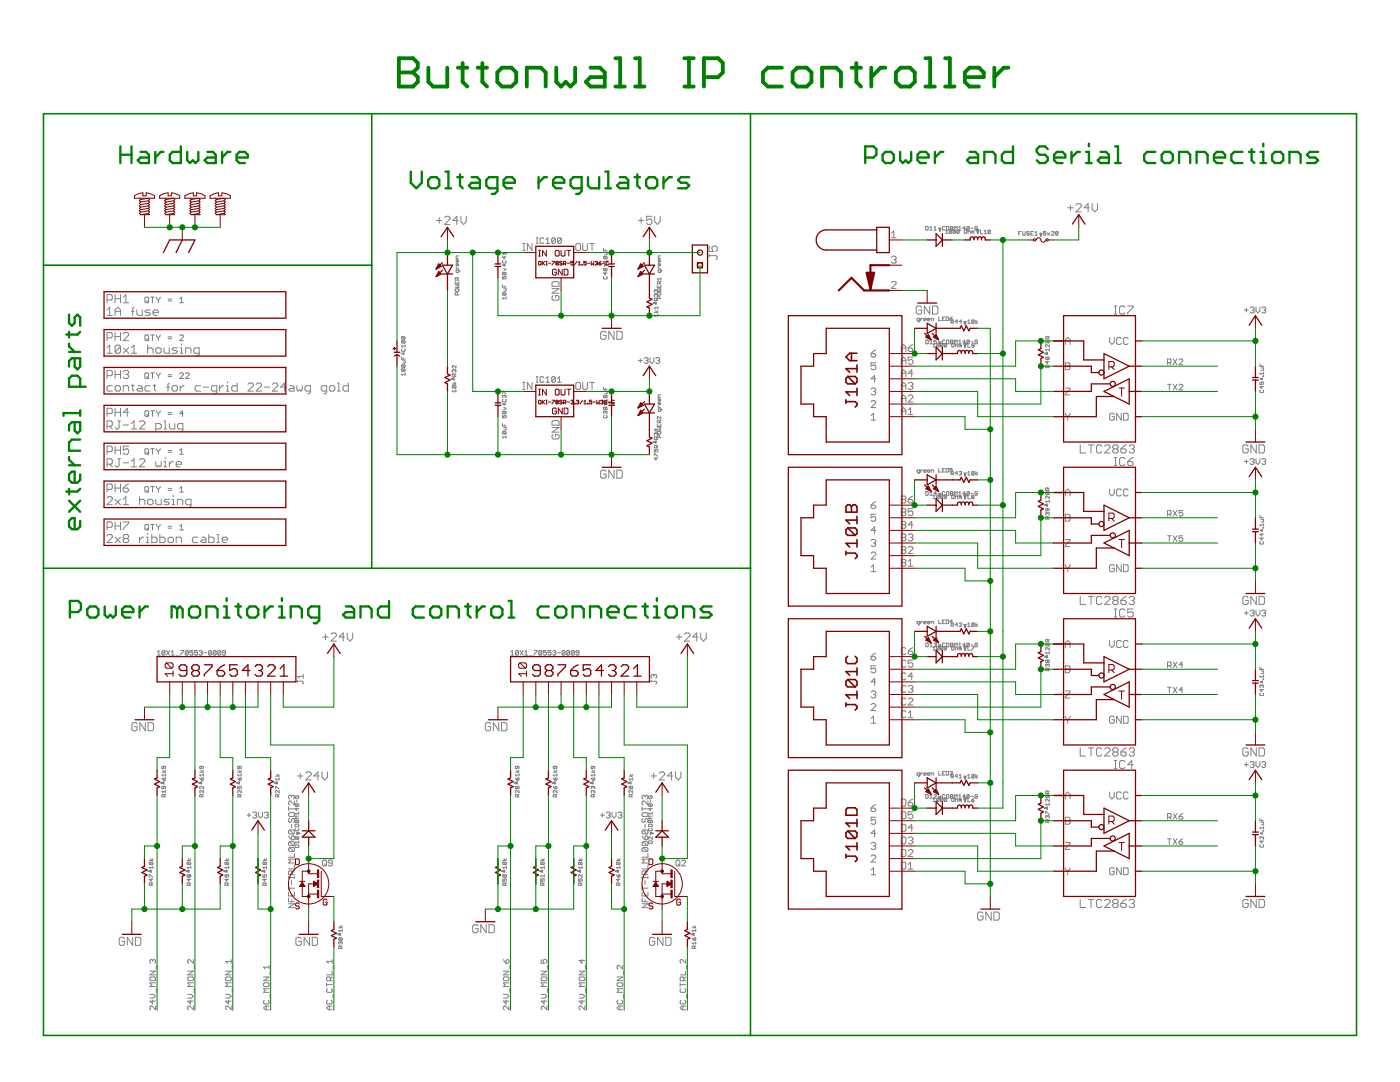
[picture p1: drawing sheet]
<svg xmlns="http://www.w3.org/2000/svg" width="279mm" height="216mm" viewBox="0 0 279 216" stroke-linecap="round" stroke-linejoin="round" font-family="sans-serif">
<g fill="none" stroke="#808080" stroke-width=".2">
<path d="M21.4 59.9h.8l.2-.3v-.5l-.2-.3h-.8v1.6M23 58.8v1.6M23 59.6h1M24 58.8v1.6M24.6 59.3l.5-.5v1.6M29.1 59.3h.4l.2 .2v.7l-.2 .2h-.4l-.2-.2v-.7zM30.1 59.3h.7M30.4 59.3v1.1M31.2 59.3v.2l.4 .3M31.6 59.8v.6M32 59.3v.2l-.4 .3M33.5 59.7h.8"/>
<path d="M35.9 59.7l.3-.4v1.1M87.1 44h1.1M87.7 43.4v1.1M88.7 43.4l.3-.2h.5l.3 .2v.3l-1.1 1.1h1.1M90.8 57.8l.7-.2 .1 .4-.6 .1zM90.8 56.2v.4h.8v-.4M90.8 56.9h.8l-.3 .2 .3 .3h-.8M91 53.3l.3 .4M91 53.7h.5M91.2 56.4v.2M91.3 58.9l-.1-.5-.4 .1v.4h.8M91.3 55.9l-.1-.5-.4 .1v.4h.8"/>
<path d="M91.4 44h-1l.8-.8v1.6M91.5 53.9l-.1 .5-.4-.1v-.4h.7l.1 .2M91.5 51.1l-.5 .1v.3h.5M91.5 51.9l-.1 .4-.4-.1v-.3l.3-.1v.5M91.5 52.7l-.1 .3h-.2l-.2-.3 .3-.2v.5M91.6 55.4l-.3 .2M92 43.2v1l.5 .6 .5-.6v-1M100.3 55.2v.5h.3l-.1-.3 .1-.2 .4 .1-.1 .4M100.3 56.8v.5h.7M100.4 52l-.1 .1 .1 .4h.5l.1-.2-.1-.3M100.4 54.4h.5l.1 .1-.1 .3M100.4 58.4h.5l.1 .1-.1 .4"/>
<path d="M100.4 58.4l-.1 .1 .1 .4h.5M100.4 54.4l-.1 .1 .1 .3h.5M100.4 58.4l.5 .5M100.4 54.4l.5 .4M100.5 57.6h.5l-.1 .5h-.4M100.5 53.6l.5 .2-.5 .2M100.6 51.2v.4l-.3-.3h.7M100.6 57v.3M101 59.5h-.7l.2 .2M101 50.4v.4M101 59.2v.5M101 50.6h-.7l.2 .2"/>
<path d="M104.3 50h.5M104.3 48.6h.5M104.6 48.6v1.4M106.2 48.6v1.4l-.9-1.4v1.4M107 48.6h.4M107 47.5h.4M107.2 47.5v1.1M108.5 47.6l-.2-.1h-.3l-.2 .1v.8l.2 .2h.3l.2-.2M108.9 48.6h.8M108.9 47.8l.4-.3v1.1M110.2 56.4l.2-.2h.9l.3 .2v.7h-1.4zM110.2 57.6h1.4l-1.4 .9h1.4"/>
<path d="M110.4 59l-.2 .2v.5l.2 .2h.9l.3-.2v-.5l-.3-.2h-.4v.4M110.8 47.6v.8l-.1 .2h-.4l-.2-.2M110.8 47.6l-.1-.1h-.4l-.2 .1v.8M110.8 47.6l-.7 .8M112 47.6v.8l-.2 .2h-.4l-.1-.2M112 47.6l-.2-.1h-.4l-.1 .1v.8M112 47.6l-.7 .8M114.9 48.8l.2-.2h.5l.2 .2v1l-.2 .2h-.5l-.2-.2zM116.3 48.6v1.2l.2 .2h.5l.2-.2v-1.2M117.7 48.6h.9M118.2 48.6v1.4M120.4 49.6v.4h.8"/>
<path d="M120.5 55.2l-.1 .1 .1 .4 .7-.2-.2-.3M120.5 51.2l.7 .1-.2 .3M120.5 53.6l.7 .1-.2 .3M120.5 51.2l-.1 .1 .1 .3h.5M120.5 53.6l-.1 .1 .1 .3h.5M120.5 51.2l.5 .4M120.5 53.6l.5 .4M120.7 50.4h.5v.3l-.5 .1M120.8 49.8v.2M120.8 54.4v.4l-.4-.3h.8M121.2 52.2h-.8l.3 .3M121.2 52v.5"/>
<path d="M127.4 44h1.1M128 43.4v1.1M130.1 43.2h-1v.8l.8-.3 .2 .3v.5l-.2 .3h-.6l-.2-.3M130.7 43.2v1l.5 .6 .5-.6v-1M130.9 58l.2-.2 .2 .2-.1 .3M130.9 58.8l.2-.1 .2 .1-.1 .3M130.9 58v.1M130.9 58.8v.1M130.9 58l-.1-.2-.2 .2 .1 .3M130.9 58.8l-.1-.1-.2 .1 .1 .3M131.1 60v-.4l-.4-.1-.1 .5h.7M131.2 57.6h.7l-.2 .3 .2 .2h-.7"/>
<path d="M131.2 56.9v.5h.7v-.5M131.3 58.4h.5l.1 .3-.6 .2-.1-.2zM131.3 59.5l-.2 .2M131.4 53.7h.4M131.4 53.3l.2 .4M131.5 57.1v.3M131.7 56.6l-.2-.4-.3 .1v.3h.7M131.7 59.6v-.4l-.4-.1-.1 .5h.7M131.8 53.9l-.1 .5-.3-.1v-.4h.6l.1 .2M131.8 52.7l-.1 .3-.3-.1v-.2l.2-.2v.5M131.8 51.9l-.1 .4-.3-.1v-.3l.2-.1v.5M131.8 51.1l-.4 .1v.3h.4"/>
<path d="M131.9 55.4v.5M131.9 56.2l-.2 .2M131.9 55.6h-.7l.2 .3M141.5 51h1.4l.3 .3v.2l-.3 .3M141.5 49.1v1.1h.8l-.2-.5v-.3l.2-.3h.6l.3 .3v.5l-.3 .3M141.5 50.7v.6M177.9 51.4l.2-.3h.5l.2 .3v.2l-.2 .2M177.9 56.4l.2-.2h.5l.2 .2v.2l-.9 1h.9M177.9 47.5h.9M177.9 46.5l.5-.4v1.4M178.4 51.8h.2M178.6 51.8l.2 .2v.3l-.2 .2h-.5l-.2-.2"/>
<path d="M184.8 45.2l.5 .1v.5l-.2 .1h-.3zM185.6 45.9h.5M185.6 45.4l.2-.2v.7M186.4 45.9h.5M186.4 45.4l.2-.2v.7M188.6 45.3l-.2-.1-.3 .1 .1 .6 .4-.1M188.7 46.1l.3-.2v.7M188.7 46.6h.5M188.9 45.2l.5 .1v.5l-.1 .1h-.4zM189.7 45.2l.5 .1-.1 .6h-.4zM189.7 45.6h.4M189.9 46v.5l-.1 .1-.3-.1"/>
<path d="M189.9 46l-.1-.1-.3 .1v.5M189.9 46l-.4 .5M190.5 45.9v-.7l.3 .2 .2-.2v.7M190.7 46v.5l-.1 .1-.4-.1M190.7 46l-.1-.1-.4 .1v.5M190.7 46l-.5 .5M191.3 45.4l.3-.2v.7M191.3 45.9h.5M191.4 46v.5l-.1 .1-.3-.1M191.4 46l-.1-.1-.3 .1v.5M191.4 46l-.4 .5M192.4 46l.2-.1 .3 .1v.5l-.1 .1-.4-.1z"/>
<path d="M192.6 45.6h-.4l.3-.4v.7M193.2 45.9v.7M193.2 46.2l.3-.1 .2 .5M193.4 45.3l-.3-.1-.1 .6M193.4 45.3v.5l-.1 .1-.3-.1M193.4 45.3l-.4 .5M193.8 45.6h.4M194.2 46.2l-.3-.1v.5M194.2 46.2v.4M194.2 46.2l.1-.1 .1 .1v.4M195.1 45.3l-.2-.1-.3 .1 .1 .6 .4-.1v-.2h-.3M195.7 45.9v.7h.5"/>
<path d="M196.4 46.6h.5M196.4 46.1l.3-.2v.7M197.6 46l-.3-.1-.1 .6M197.6 46l-.1 .6-.3-.1M197.6 46l-.4 .5M203.3 46.6h.2M203.8 46.2h-.5v.7M204.1 46.2v.6l.1 .1 .4-.1v-.6M205.4 46.3l-.1-.1-.4 .1 .1 .3 .4 .1-.1 .2-.4-.1M205.7 46.6h.3M206.2 46.2h-.5v.7h.5M206.5 46.9h.5"/>
<path d="M206.5 46.4l.3-.2v.7M208.7 46.2h-.5v.4l.3-.2 .2 .2-.1 .3-.4-.1M209 46.4l.5 .5M209.5 46.4l-.5 .5M209.9 46.3l.1-.1 .4 .1-.5 .6h.5M211.2 46.3l-.4-.1-.1 .6M211.2 46.3v.5l-.2 .1-.3-.1M211.2 46.3l-.5 .5M213.1 41.5h1.1M213.6 40.9v1.1M214.7 40.9l.3-.3h.5l.3 .3v.3l-1.1 1.1h1.1M217.4 41.5h-1.1l.8-.9v1.7"/>
<path d="M218 40.6v1.1l.5 .6 .5-.6v-1.1M21.4 75h.8l.2-.3v-.5l-.2-.3h-.8v1.6M21.4 62.9h1M21.4 61.8l.5-.5v1.6M21.4 69.4l.5-.5v1.6M21.4 70.5h1M21.4 67.4h.8l.2-.2v-.6l-.2-.2h-.8v1.6M22.4 77h-.8l-.2 .2v.6l.2 .2h.8M23 77.2l.2-.2h.6l.2 .2v.6l-.2 .2h-.6l-.2-.2zM23 62.9v-1.1l.5-.5 .5 .5v1.1M23 66.4v1.6M23 73.9v1.6"/>
<path d="M23 62.1h1M23 67.2h1M23 74.7h1M24 69.1l-.2-.2h-.6l-.2 .2v1.1M24 66.4v1.6M24 69.1v1.1l-.2 .3h-.6l-.2-.3M24 73.9v1.6M24 69.1l-1 1.1M24.6 78v-1h.8l.3 .2v.8M24.6 74.2l.3-.3h.5l.3 .3v.2l-.3 .3M24.6 60.4h1.1M24.6 69.4l1.1 1.1"/>
<path d="M24.6 66.6l.3-.2h.5l.3 .2v.3l-1.1 1.1h1.1M25.1 74.7h.3M25.4 74.7l.3 .3v.2l-.3 .3h-.5l-.3-.3M25.7 69.4l-1.1 1.1M26.2 77h.6M26.2 62.1h.6M26.2 70.5h1.1M26.2 69.4l.6-.5v1.6M26.5 76.7v1.1l.3 .2M26.8 61.3l-.3 .3v1.3M27.3 61.8v.9l.3 .2h.8v-1.1M27.6 77h.5l.3 .2v.8h-.8l-.3-.2 .3-.3h.8"/>
<path d="M29.1 66.8h.4l.2 .2v.8l-.2 .2h-.4l-.2-.2v-.8zM29.1 74.4h.4l.2 .2v.7l-.2 .2h-.4l-.2-.2v-.7zM29.3 60l.4 .4M29.3 67.6l.4 .4M29.3 75.1l.4 .4M29.5 69.7l.2-.3h.6l.2 .3v.8M29.5 68.9v1.6M30 77h-.8l-.3 .2v.6l.3 .2h.8M30 61.8h-.8l-.3 .3 .3 .3h.5l.3 .3-.3 .2h-.8M30.1 66.8h.7M30.1 74.4h.7M30.4 66.8v1.2"/>
<path d="M30.4 74.4v1.1M30.5 77h.6M30.5 62.4h1.1v-.3l-.3-.3h-.5l-.3 .3v.6l.3 .2h.5M30.8 76.7v1.1l.3 .2M31.2 66.8v.2l.4 .4M31.2 74.4v.2l.4 .4M31.4 69.4h.5l.3 .3v.5l-.3 .3h-.5l-.3-.3v-.5zM31.6 67.4v.6M31.6 75v.5M32 66.8v.2l-.4 .4M32 74.4v.2l-.4 .4M32.7 69.4v.8l.3 .3h.8v-1.1"/>
<path d="M33.3 77.2h.5M33.5 75.1h.8M33.5 67.6h.8M33.5 60h.8M33.5 67.2h.8M33.5 74.8h.8M33.8 76.4l-.3 .3v1.3M34.6 77h.5l.3 .2v.6l-.3 .2h-.5l-.3-.2v-.6zM35.4 69.4h-.8l-.3 .3 .3 .2h.5l.3 .3-.3 .3h-.8M35.9 67l.1-.2h.4l.2 .2v.2l-.7 .8h.7M35.9 74.6l.1-.2h.4l.2 .2v.2l-.7 .7h.7M35.9 60.4h.7"/>
<path d="M36 69.4h.2v1.1M36 70.5h.5M36 77v1M36.2 68.6v.3M36.8 77h-.3l-.5 .5M37 74.6l.2-.2h.4l.2 .2v.2l-.8 .7h.8M37 70.5v-1.1h.8l.3 .3v.8M39.8 70.5h-.9l-.2-.3v-.5l.2-.3h.9v1.3l-.3 .3h-.3M40 77h-.8l-.3 .2v.6l.3 .2h.8M40.6 77.2h1M43.3 78h-.8l-.3-.2v-.6l.3-.2h.8v1.3l-.3 .3h-.3M43.8 77v1"/>
<path d="M44.6 77h-.3l-.5 .5M45.2 78h.5M45.2 77h.2v1M45.4 76.2v.2M47.3 76.4v1.6h-.8l-.3-.2v-.6l.3-.2h.8M49.5 76.7l.3-.3h.5l.3 .3v.3l-1.1 1h1.1M51.1 76.7l.3-.3h.5l.3 .3v.3l-1.1 1h1.1M52.7 77.2h1.1M54.4 76.7l.2-.3h.6l.2 .3v.3l-1 1h1M57.1 77.2h-1.1l.8-.8v1.6M57.9 77h.5l.3 .2v.8h-.8l-.3-.2 .3-.3h.8M59.2 77v.8l.3 .2 .3-.2 .2 .2 .3-.2v-.8"/>
<path d="M61.9 78h-.8l-.2-.2v-.6l.2-.2h.8v1.3l-.2 .3h-.3M65.2 78h-.8l-.3-.2v-.6l.3-.2h.8v1.3l-.3 .3h-.3M66 77h.5l.3 .2v.6l-.3 .2h-.5l-.3-.2v-.6zM67.4 78h.5M67.4 76.4h.2v1.6M69.5 76.4v1.6h-.8l-.2-.2v-.6l.2-.2h.8M80.1 71.2v.5h.8M80.2 67.2l.5 .5M80.2 67.2h.5l.2 .1-.2 .4M80.2 68h.5l.2 .1-.2 .4M80.2 69.6l-.1 .1 .1 .4h.5l.2-.1-.2-.4M80.2 72.8l.7 .1-.2 .4"/>
<path d="M80.2 73.6h.5l.2 .1-.2 .4M80.2 73.6l-.1 .4 .6 .1M80.2 67.2l-.1 .3 .6 .2M80.2 68l-.1 .3 .6 .2M80.2 72.8l-.1 .4 .6 .1M80.2 73.6l.5 .5M80.2 72.8l.5 .5M80.2 68l.5 .5M80.4 72h.5v.4l-.5 .1M80.5 71.4v.3M80.9 74.7h-.8l.3 .2M80.9 68.8v.5"/>
<path d="M80.9 74.4v.5M80.9 69h-.8l.3 .3M90.3 76.6h.7M90.4 77h.5l.1 .1-.1 .3M90.4 77l-.1 .1 .1 .3h.5M90.4 77l.5 .4M90.5 76.3l.2 .3 .3-.3M90.6 73.9l.1-.1 .3 .1-.1 .4M90.6 73.9l-.1-.1-.2 .1 .1 .4M90.6 73.9v.1M90.7 75.1v-.4l-.3-.1-.1 .5h.7M91 78h-.7l.2 .3"/>
<path d="M91 73v.4l-.5-.4-.2 .1 .1 .3M91 77.8v.5M91 74.6l-.3 .2M100.3 78.5v-.4l.7 .4M100.4 79.7l-.1 .1 .1 .4h.5l.1-.1-.1-.4M100.6 79l.2-.1 .2 .1-.1 .4M100.6 79l-.1-.1-.2 .1 .1 .4M100.6 79v.1M104.3 77.7h.5M104.3 76.3h.5M104.6 76.3v1.4M106.2 76.3v1.4l-.9-1.4v1.4"/>
<path d="M107 75.2h.4M107 76.3h.4M107.2 75.2v1.1M108.5 75.4l-.2-.2h-.3l-.2 .2v.7l.2 .2h.3l.2-.2M108.9 75.5l.4-.3v1.1M108.9 76.3h.8M110.8 75.4l-.1-.2h-.4l-.2 .2v.7M110.8 75.4v.7l-.1 .2h-.4l-.2-.2M110.8 75.4l-.7 .7M111.3 76.3h.7M111.3 75.5l.3-.3v1.1M115.1 76.3h.5l.2 .2v1l-.2 .2h-.5l-.2-.2v-1z"/>
<path d="M116.3 76.3v1.2l.2 .2h.5l.2-.2v-1.2M117.7 76.3h.9M118.2 76.3v1.4M120.4 77.3v.4h.8M120.5 78.9l.7 .1-.2 .4M120.5 78.9l-.1 .1 .1 .4h.5M120.5 78.9l.5 .5M120.7 78.1h.5v.3l-.5 .1M120.8 77.5v.2M120.9 66.4l-.2-.3h-.6l-.2 .3v1l.2 .3h.6l.2-.3v-.5h-.5M121.2 79.7v.5M121.2 79.9h-.8l.3 .3"/>
<path d="M122.6 66.1v1.6l-1.1-1.6v1.6M123.1 66.1h.8l.3 .3v1l-.3 .3h-.8zM127.4 71.9h.8M127.8 71.6v.7M128.6 71.6l.2-.2h.3l.2 .2-.2 .3M128.9 71.9h.2M129.1 71.9l.2 .2-.2 .4h-.3l-.2-.2M129.7 71.4v.7l.4 .4 .4-.4v-.7M130.6 62.3h.7M130.8 62l.3 .3 .2-.3M130.9 71.6l.2-.2h.4l.2 .2-.2 .3M131.3 71.9h.2"/>
<path d="M131.3 62.9h-.7l.2 .2M131.3 61.2v.5M131.3 62.7v.4M131.3 61.4h-.7l.2 .3M131.5 71.9l.2 .2-.2 .4h-.4l-.2-.2M131.8 78.8l-.4 .1v.4h.4M131.8 79.6l-.1 .4-.3-.1v-.3l.2-.1v.5M173.8 77.7l.3-.3h.4l.3 .3-.3 .4M173.8 70.5h.7l.3 .3v.2l-.3 .2h-.4l-.3-.2zM174.3 78.1h.2M174.5 78.1l.3 .2v.3l-.3 .2h-.4l-.3-.2M174.8 72.4h-1v.7l.7-.3 .3 .3v.4l-.3 .3h-.4l-.3-.3"/>
<path d="M174.8 75.6h-1l.7-.7v1.4M174.8 69.9l-.5 .2-.5 .4M179.9 77h.9M179.9 72h.9M179.9 74.5h.9M179.9 79.5h.9M179.9 70.1v-.9l.4-.5 .5 .5v.9M179.9 72.7v-1l.4-.4 .5 .4v1M179.9 75.2v-.9l.4-.5 .5 .5v.9M179.9 77.7v-.9l.4-.5 .5 .5v.9M179.9 69.4h.9M181.3 76.5l.2-.2h.4l.3 .2v.3l-.3 .2"/>
<path d="M181.3 79.1l.2-.3h.4l.3 .3v.2l-.9 .9h.9M181.3 69.4h.6l.3 .3v.2l-.3 .2h-.4l-.2-.2zM181.7 77h.2M181.9 77l.3 .2v.3l-.3 .2h-.4l-.2-.2M182.2 74.5h-.9l.6-.7v1.4M182.2 71.3h-.9v.7l.4-.3h.2l.3 .3v.4l-.3 .3h-.4l-.2-.3M182.2 68.7l-.9 .7M183.5 64l-.5-.1 .1-.4h.4v.6l-.3 .2M183.7 63.5v.5M183.9 61.3l-.2-.2h-.6l-.2 .2v1.1l.2 .3h.6l.2-.3v-.5h-.5M184.1 63.5l-.4 .3M184.4 63.8h.4l-.1-.3-.3 .1v.3l.3 .1"/>
<path d="M184.8 67.9l.5 .1-.2 .6h-.3zM185.1 63.8h.5l-.1-.3-.4 .1v.3l.4 .1M185.5 61.1v1.6l-1-1.6v1.6M185.6 68.6h.5M185.6 68.1l.2-.2v.7M185.8 64v-.5h.4l.1 .5M186.1 61.1h.8l.3 .2v1.1l-.3 .3h-.8zM186.2 68.8l.2-.3v.7M186.2 69.2h.5M186.9 67.9h-.5v.3l.2-.1 .3 .1-.1 .4-.4-.1M187.3 63.2v.8h.5M187.4 68.7v.4l-.1 .1-.4-.1"/>
<path d="M187.4 68.7l-.3-.2-.2 .6M187.4 68.7l-.5 .4M188.1 63.6h.2M188.2 68.7v.4l-.2 .1-.3-.1M188.2 68.7l-.4-.2-.1 .6M188.2 68.7l-.5 .4M188.6 68l-.2-.1-.3 .1 .1 .6 .4-.1M188.6 63.2h-.5v.8h.5M188.8 63.2l.5 .2-.1 .6h-.4zM188.9 67.9l.5 .1-.1 .6h-.4zM188.9 68.7v.4l-.1 .1-.4-.1M188.9 68.7l-.3-.2-.2 .6"/>
<path d="M188.9 68.7l-.5 .4M189.6 63.6h.3l.2 .2-.4 .2zM189.7 67.9l.5 .1-.1 .6h-.4zM189.7 68.2h.4M189.8 64.3h.4l.1-.4-.5-.1v.8M190 68.5l.4 .2v.4l-.1 .1-.4-.1zM190.1 63.2l-.5 .4M190.1 64.3l.2 .3M190.5 68.6v-.7l.3 .2 .2-.2v.7M190.7 68.5v.7M190.7 68.9l.3-.1 .1 .4M191.1 64.2h-.5l.4-.4v.8"/>
<path d="M191.3 68.6h.5M191.3 68.1l.3-.2v.7M191.6 68.9l-.2-.1v.4M191.6 68.9v.3M191.6 68.9l.2-.1 .1 .1v.3M191.9 64.2h-.5l.4-.4v.8M192.6 68.2h-.4l.3-.3v.7M193.1 64.1l.3-.3v.8M193.1 64.6h.5M193.2 68.6v.7h.4M193.4 68l-.1-.1-.3 .1v.5M193.4 68v.5l-.1 .1-.3-.1"/>
<path d="M193.4 68l-.4 .5M193.8 68.2h.4M194.4 68.9l-.5-.1 .1-.2 .4 .1v.5l-.2 .1-.3-.1M194.4 63.9l-.1-.1-.4 .1v.5M194.4 63.9l-.1 .7-.4-.2M194.4 63.9l-.5 .5M194.8 63.8v.8M195.1 68l-.2-.1-.3 .1 .1 .6 .4-.1v-.3h-.3M195.1 64.1l-.3 .2 .3 .3M208.8 67.9h.5l.1 .2-.1 .3M208.8 71.2h.5l.1 .2-.1 .3M208.8 67.9l-.1 .4 .6 .1"/>
<path d="M208.8 71.2l-.1 .4 .6 .1M208.8 67.9l.5 .5M208.8 71.2l.5 .5M209 72.1v.4l-.3-.3h.7M209.2 67.6v-.4l-.4-.1-.1 .5h.7M209.2 73.4l-.2-.5-.3 .1v.4h.7M209.4 68.7v.5l-.6-.5-.1 .2 .1 .3M209.4 69.8h-.7l.2 .2M209.4 69.6v.4M209.4 67.1l-.2 .3M209.4 72.9l-.2 .2M212.6 77.4h1v.3l-1 .9v.2h1"/>
<path d="M212.6 72.4h.7l.3 .2v.2l-.3 .3 .3 .2v.2l-.3 .3h-.7zM212.6 68.7v-.9l.5-.4 .5 .4v.9M212.6 68h1M212.6 73.1h.7M221.4 67.4v.9l.5 .4 .5-.4v-.9M222.4 61.1h.5M222.4 62.7h.5M222.6 61.1v1.6M223.8 67.6l-.3-.2h-.4l-.3 .2v.9l.3 .2h.4l.3-.2M224.5 61.3l-.2-.2h-.6l-.3 .2v1.1l.3 .3h.6l.2-.3M225.1 61.1h1v.2l-1 1.1v.3M225.1 67.6l-.2-.2h-.4l-.3 .2v.9l.3 .2h.4l.2-.2"/>
<path d="M233 72.4h.6l.1-.2v-.4l-.1-.2h-.6v1.1M233 76.7h.7M233.4 72.4l.3 .3M233.4 76.7v1.1M234.1 71.6l.8 1.1M234.1 76.7l.8 1.1M234.9 71.6l-.8 1.1M234.9 76.7l-.8 1.1M235.3 71.8l.2-.2h.4l.2 .2v.2l-.8 .7h.8M235.3 76.9l.2-.2h.4l.2 .2v.1l-.8 .8h.8M248.3 61.9h.8M248.7 61.5v.8"/>
<path d="M249.5 61.5l.2-.2h.4l.2 .2-.2 .4M249.9 61.9h.2M250.1 61.9l.2 .2-.2 .3h-.4l-.2-.1M250.7 61.3v.8l.3 .3 .4-.3v-.8M251.4 76.2v.5h.4l-.1-.2 .1-.3 .4 .1-.1 .4M251.4 72.6v.5h.8M251.6 77.9l-.2 .1 .2 .3h.5l.1-.1-.1-.3M251.7 73.4h.5v.4l-.5 .1M251.8 72.9v.2M251.8 77v.5l-.4-.3h.8M251.8 61.5l.2-.2h.4l.2 .2-.2 .4M252.1 75l.1 .1z"/>
<path d="M252.2 74.3v.4M252.2 74.5h-.8l.3 .2M252.2 61.9h.2M252.4 61.9l.2 .2-.2 .3h-.4l-.2-.1M21.4 82.5h.8l.2-.2v-.6l-.2-.2h-.8v1.6M21.4 85h.8l.2-.2v-.6l-.2-.2h-.8v1.6M21.4 90.1h.8l.2-.3v-.5l-.2-.3h-.8v1.6M21.4 92.6h.8l.2-.2v-.6l-.2-.3h-.8v1.7M21.4 97.7h.8l.2-.3v-.6l-.2-.2h-.8v1.6M21.4 99.4l.2-.3h.6l.2 .3v.2l-1 1.1h1M21.9 85l.5 .6M21.9 92.6l.5 .6"/>
<path d="M23 81.5v1.6M23 89v1.6M23 96.6v1.6M23 99.6l1 1.1M23 82.3h1M23 89.8h1M23 97.4h1M23.5 84h.5M23.5 91.5h.5M23.8 84v1.3l-.3 .3h-.3l-.2-.3M23.8 91.5v1.4l-.3 .3h-.3l-.2-.3M24 81.5v1.6"/>
<path d="M24 89v1.6M24 96.6v1.6M24 99.6l-1 1.1M24.6 97.4h.8l.3 .3v.2l-.3 .3h-.5l-.3-.3zM24.6 84.8h1.1M24.6 92.4h1.1M24.6 99.6l.5-.5v1.6M25.7 89h-1.1v.8l.5-.2h.3l.3 .2v.6l-.3 .2h-.5l-.3-.2M25.7 82.3h-1.1l.8-.8v1.6M25.7 96.6l-.6 .2-.5 .6M26.2 84.5l.6-.5v1.6M26.2 92.1l.6-.6v1.7"/>
<path d="M26.2 85.6h1.1M26.2 93.2h1.1M27.8 84.2l.3-.2h.6l.2 .2v.3l-1.1 1.1h1.1M27.8 91.8l.3-.3h.6l.2 .3v.3l-1.1 1.1h1.1M27.8 99.9l.3-.3h.6l.2 .3v.8M27.8 99.1v1.6M29.1 89.5h.4l.2 .2v.7l-.2 .2h-.4l-.2-.2v-.7zM29.1 82h.4l.2 .1v.8l-.2 .2h-.4l-.2-.2v-.8zM29.1 97.1h.4l.2 .2v.7l-.2 .2h-.4l-.2-.2v-.7zM29.3 82.7l.4 .4M29.3 90.3l.4 .3M29.3 97.8l.4 .4"/>
<path d="M29.5 99.9l.2-.3h.6l.2 .3v.5l-.2 .3h-.6l-.2-.3zM30.1 89.5h.7M30.1 82h.7M30.1 97.1h.7M30.4 82v1.1M30.4 89.5v1.1M30.4 97.1v1.1M31.1 85.6h.8l.3-.3v-.5l-.3-.3h-.8v1.6M31.1 92.1v.8l.3 .3 .2-.3 .3 .3 .3-.3v-.8M31.1 99.6v.8l.3 .3h.8v-1.1M31.2 82v.1l.4 .4M31.2 89.5l.4 .6"/>
<path d="M31.2 97.1l.4 .5M31.6 82.5v.6M31.6 90.1v.5M31.6 97.6v.6M32 82v.1l-.4 .4M32 89.5l-.4 .6M32 97.1l-.4 .5M32.7 84h.3v1.6M32.7 85.6h.6M32.7 92.1h.3v1.1M32.7 93.2h.6M33 91.3v.2"/>
<path d="M33.5 97.8h.8M33.5 82.7h.8M33.5 82.3h.8M33.5 90.3h.8M33.5 89.9h.8M33.5 97.5h.8M33.8 99.6h-.8l-.3 .3 .3 .3h.5l.3 .2-.3 .3h-.8M33.8 84.5v.8l.3 .3h.8v-1.1M33.8 92.1v1.1M34.3 99.6h.3v1.1M34.6 92.1h-.3l-.5 .5M34.6 98.8v.3"/>
<path d="M35.2 92.6h1v-.2l-.2-.3h-.6l-.2 .3v.5l.2 .3h.6M35.9 89.9l.3-.4v1.1M35.9 97.5l.3-.4v1.1M35.9 90.6h.7M35.9 98.2h.7M36.5 85.6h-.8l-.3-.3v-.5l.3-.3h.8v1.4l-.3 .2h-.2M36.6 82.5h-.7l.5-.5v1.1M100.3 82.9v.5h.3l-.1-.3 .1-.2 .4 .1-.1 .4M100.3 84.5v.5h.7M100.4 82.1h.5l.1 .1-.1 .3M100.4 86.1h.5l.1 .2-.1 .3M100.4 82.1l-.1 .3 .6 .1"/>
<path d="M100.4 86.1l-.1 .2 .1 .3h.5M100.4 86.1l.5 .5M100.4 82.1l.5 .4M100.5 85.3h.5l-.1 .5h-.4M100.5 81.3l.5 .2-.5 .2M100.6 84.8v.2M101 87v.4M101 87.2h-.7l.2 .2M110.2 85.3h1.4l-1.4 .9h1.4M110.2 84.1l.2-.2h.9l.3 .2v.7h-1.4zM110.4 86.7l-.2 .2v.5l.2 .2h.9l.3-.2v-.5l-.3-.2h-.4v.5M120.5 82.9l-.1 .1 .1 .4 .7-.2-.2-.3"/>
<path d="M120.8 81.4l.1-.1 .3 .1-.2 .3-.2-.1M120.8 82.2l.1-.1 .3 .1-.2 .3M120.8 81.4l-.1-.1-.3 .1 .1 .3 .3-.1M120.8 82.2l-.1-.1-.3 .1 .1 .3M120.8 81.4v.2M120.8 82.2v.1M120.9 94.1l-.2-.3h-.6l-.2 .3v1l.2 .3h.6l.2-.3v-.5h-.5M122.6 93.8v1.6l-1.1-1.6v1.6M123.1 93.8h.8l.3 .3v1l-.3 .3h-.8zM130.6 89.7v.5h.3l-.1-.4 .4-.1 .1 .1-.1 .4M130.6 91v-.5l.7 .5M130.9 86.5l-.1-.1-.2 .1 .1 .4"/>
<path d="M130.9 86.5l.2-.1 .2 .1-.1 .4M130.9 91.3v.5l-.3-.4h.7M130.9 85.6v.4l-.3-.3h.7M130.9 86.5v.1M131.1 89.4v-.4l-.4-.1-.1 .5h.7M131.1 87.7v-.4l-.4-.1-.1 .5h.7M131.2 85.3h.7l-.2 .3 .2 .2h-.7M131.2 84.6v.5h.7v-.5M131.3 86.1h.5l.1 .3-.6 .2-.1-.2zM131.3 88.9l-.2 .2M131.3 87.2l-.2 .2M131.4 81l.2 .4"/>
<path d="M131.4 81.4h.4M131.5 84.8v.3M131.7 84.3v-.3l-.4-.1-.1 .4h.7M131.7 87.3v-.3l-.4-.2-.1 .5h.7M131.8 81.6l-.1 .5-.3-.1v-.4h.6l.1 .3M131.8 80.4l-.1 .4-.3-.2v-.2l.2-.1v.5M131.9 83.1v.5l-.5-.5-.2 .1 .1 .4M131.9 83.9l-.2 .2M173.8 80.2l.3-.3h.4l.3 .3v.2l-1 .9h1M173.8 83.8h1M173.8 82.9l.5-.4v1.3M179.9 99h.7l.2 .2v.2l-.2 .3 .2 .2v.2l-.2 .3h-.7z"/>
<path d="M179.9 80.2v-.9l.4-.5 .5 .5v.9M179.9 82.7v-.9l.4-.5 .5 .5v.9M179.9 82h.9M179.9 99.7h.7M181.3 82.7h.9M181.3 99.7h.6l.3 .2v.2l-.3 .3h-.4l-.2-.3zM181.3 81.8l.4-.5v1.4M182.2 99l-.9 .7M183.5 94.3h-.4l-.1-.4 .5-.1v.6l-.3 .1M183.7 93.8v.5M184.1 93.8l-.4 .2M184.4 94h.4l-.1-.2-.3 .1v.2l.3 .2"/>
<path d="M184.8 98.1l.5 .1-.2 .6h-.3zM185.1 94h.5l-.1-.2-.4 .1v.2l.4 .2M185.6 98.8h.5M185.6 98.3l.2-.2v.7M185.8 94.3v-.5h.4l.1 .5M186.2 99l.2-.2v.7M186.2 99.5h.5M186.9 98.5h-.5l.4-.4v.7M187.3 93.5v.7h.5M187.4 98.9l-.3-.1-.2 .6M187.4 98.9l-.1 .6-.4-.1M187.4 98.9l-.5 .5"/>
<path d="M188.1 93.8h.2M188.2 98.9l-.4-.1-.1 .6M188.2 98.9l-.2 .6-.3-.1M188.2 98.9l-.5 .5M188.6 93.5h-.5v.7h.5M188.6 98.2l-.2-.1-.3 .1 .1 .6 .4-.1M188.8 93.5l.5 .1-.1 .6h-.4zM188.9 98.1l.5 .1-.1 .6h-.4zM188.9 98.9l-.3-.1-.2 .6M188.9 98.9l-.1 .6-.4-.1M188.9 98.9l-.5 .5M189.7 98.1l.5 .1-.1 .6h-.4z"/>
<path d="M189.7 98.5h.4M189.8 94.6l.5-.2-.1-.3h-.4v.7M190 98.8l.4 .1-.1 .6-.4-.1zM190.1 93.5h-.5v.3l.2-.1 .3 .1-.2 .4-.3-.1M190.1 94.6l.2 .2M190.5 98.8v-.7l.3 .2 .2-.2v.7M190.7 98.8v.7M190.7 99.1l.3-.1 .1 .5M191.1 94.4h-.5l.4-.3v.7M191.3 98.3l.3-.2v.7M191.3 98.8h.5M191.4 94.2l.4-.1 .1 .1-.1 .2"/>
<path d="M191.6 99.1l-.2-.1v.5M191.6 99.1v.4M191.6 99.1l.2-.1 .1 .1v.4M191.7 94.4h.1M191.8 94.4l.1 .2-.1 .2-.4-.1M192.6 98.5h-.4l.3-.4v.7M193.1 94.3l.3-.2v.7M193.1 94.8h.5M193.2 98.8v.7h.4M193.4 98.2l-.3-.1-.1 .6M193.4 98.2v.5l-.1 .1-.3-.1M193.4 98.2l-.4 .5"/>
<path d="M193.8 98.5h.4M194 99.2l-.1-.1 .1-.3 .4 .1-.2 .3M194 99.2l-.1 .1 .1 .2 .4-.1-.2-.2M194 99.2h.2M194.4 94.2l-.1-.1-.4 .1v.5M194.4 94.2v.5l-.1 .1-.4-.1M194.4 94.2l-.5 .5M194.8 94.1v.7M195.1 98.2l-.2-.1-.3 .1 .1 .6 .4-.1v-.2h-.3M195.1 94.3l-.3 .3 .3 .2M208.8 98.1h.5l.1 .2-.1 .4M208.8 98.1l-.1 .4 .6 .2"/>
<path d="M208.8 98.1l.5 .6M209.2 97.8v-.3l-.4-.2-.1 .5h.7M209.4 99v.5l-.6-.5-.1 .1 .1 .4M209.4 99.8v.5M209.4 97.3l-.2 .3M212.6 82.5v.2l.5 .4M212.6 99v-1l.5-.4 .5 .4v1M212.6 98.3h1M213.1 83.1v.7M213.6 82.5v.2l-.5 .4M215.6 88.8v1.6h1.1M217.2 88.8h1.1"/>
<path d="M217.7 88.8v1.6M219.9 89l-.3-.2h-.5l-.3 .2v1.1l.3 .3h.5l.3-.3M220.5 89l.2-.2h.6l.2 .2v.3l-1 1.1h1M221.4 97.6v.9l.5 .5 .5-.5v-.9M222.3 89.6l-.2 .3v.2l.2 .3h.6l.3-.3v-.2l-.3-.3M222.3 89.6l-.2-.3v-.3l.2-.2h.6l.3 .2v.3l-.3 .3M222.3 89.6h.6M222.4 92.9h.5M222.4 91.3h.5M222.4 82.7l-.3-.2h-.4l-.3 .2v.9l.3 .2h.4l.3-.2v-.5h-.5M222.6 91.3v1.6M223.7 89.6h.8l.3 .3v.2l-.3 .3h-.5l-.3-.3z"/>
<path d="M223.8 82.5v1.3l-1-1.3v1.3M223.8 97.8l-.3-.2h-.4l-.3 .2v.9l.3 .3h.4l.3-.3M224.2 82.5h.7l.2 .2v.9l-.2 .2h-.7zM224.5 91.6l-.2-.3h-.6l-.3 .3v1l.3 .3h.6l.2-.3M224.8 88.8l-1.1 .8M225.1 92.1h.8l.2 .3v.2l-.2 .3h-.6l-.2-.3zM225.1 97.8l-.2-.2h-.4l-.3 .2v.9l.3 .3h.4l.2-.3M225.3 89l.3-.2h.5l.3 .2v.3l-.3 .3M225.9 89.6h.2M226.1 89.6l.3 .3v.2l-.3 .3h-.5l-.3-.3M226.1 91.3l-1 .8M248.3 92.1h.8"/>
<path d="M248.7 91.7v.8M249.1 89l-.3-.2h-.5l-.3 .2v1.1l.3 .3h.5l.3-.3v-.5h-.5M249.5 91.7l.2-.2h.4l.2 .2-.2 .4M249.9 92.1h.2M250.1 92.1l.2 .2-.2 .4h-.4l-.2-.2M250.7 91.5v.8l.3 .4 .4-.4v-.8M250.7 88.8v1.6l-1.1-1.6v1.6M251.3 88.8h.8l.2 .2v1.1l-.2 .3h-.8zM251.8 91.7l.2-.2h.4l.2 .2-.2 .4M252.2 92.1h.2M252.4 92.1l.2 .2-.2 .4h-.4l-.2-.2M21.4 105.2h.8l.2-.3v-.5l-.2-.3h-.8v1.6"/>
<path d="M21.4 106.9l.2-.2h.6l.2 .2v.3l-1 1.1h1M23 104.1v1.6M23 107.2l1 1.1M23 104.9h1M24 104.1v1.6M24 107.2l-1 1.1M24.6 104.1h1.1v.3l-1.1 1.1v.2M24.6 100.7h1.1M24.9 107.5l-.3-.3v-.3l.3-.2h.5l.3 .2v.3l-.3 .3M24.9 107.5l-.3 .2v.3l.3 .3h.5l.3-.3v-.3l-.3-.2M24.9 107.5h.5M27.8 107.2v1.1"/>
<path d="M28.7 107.2h-.3l-.6 .5M29.1 104.6h.4l.2 .2v.8l-.2 .1h-.4l-.2-.1v-.8zM29.2 107.2h.3v1.1M29.2 108.3h.5M29.3 105.4l.4 .3M29.5 106.4v.3M30.1 104.6h.7M30.3 106.7v1.6h.8l.2-.3v-.5l-.2-.3h-.8M30.4 104.6v1.1M31.2 104.6l.4 .6M31.6 105.2v.5M31.9 106.7v1.6h.8l.3-.3v-.5l-.3-.3h-.8"/>
<path d="M32 104.6l-.4 .6M33.5 105.4h.8M33.5 105h.8M33.8 107.2h.5l.3 .3v.5l-.3 .3h-.5l-.3-.3v-.5zM34.3 100.7h.6M35.2 108.3v-1.1h.8l.2 .3v.8M35.4 100.7v-1.1h.8l.3 .3v.8M35.9 105l.3-.4v1.1M35.9 105.7h.7M38.1 100.7h-.8l-.3-.3v-.5l.3-.3h.8v1.4l-.3 .2h-.2M39.5 107.2h-.8l-.3 .3v.5l.3 .3h.8M40.3 107.2h.5l.3 .3v.8h-.8l-.3-.3 .3-.3h.8"/>
<path d="M41.7 106.7v1.6h.8l.2-.3v-.5l-.2-.3h-.8M43.3 108.3h.5M43.3 106.7h.2v1.6M44.3 107.7h1.1v-.2l-.2-.3h-.6l-.3 .3v.5l.3 .3h.6M173.8 107.9l.3-.2h.4l.3 .2v.2l-.3 .3M173.8 114.1h1M173.8 100.8h.7l.3 .4-.3 .3h-.4l-.3-.3zM173.8 113.2l.5-.5v1.4M173.8 110.4l.3-.2h.4l.3 .2v.2l-1 .9h1M174.3 108.4h.2M174.5 108.4l.3 .2v.2l-.3 .2h-.4l-.3-.2M174.8 102.6h-1v.7l.5-.2h.2l.3 .2v.5l-.3 .2h-.4l-.3-.2"/>
<path d="M174.8 105.8h-1l.7-.7v1.4M174.8 100.1l-1 .7M179.9 106.6h.7l.2 .2v.2l-.2 .2 .2 .3v.2l-.2 .2h-.7zM179.9 104.7h.7M179.9 101.5h.7l.2 .2v.3l-.2 .2 .2 .2v.3l-.2 .2h-.7zM179.9 109.1h.7l.2 .2v.2l-.2 .2 .2 .3v.2l-.2 .2h-.7zM179.9 111.6h.7l.2 .2-.2 .5 .2 .2v.2l-.2 .3h-.7zM179.9 104h.7l.2 .2v.3l-.2 .2 .2 .2v.3l-.2 .2h-.7zM179.9 112.3h.7M179.9 109.7h.7M179.9 107.2h.7M179.9 102.2h.7"/>
<path d="M181.3 109.3l.2-.2h.4l.3 .2v.2l-.9 .9h.9M181.3 106.8l.2-.2h.4l.3 .2v.2l-.3 .2M181.3 112l.4-.4v1.4M181.3 113h.9M181.7 107.2h.2M181.9 107.2l.3 .3v.2l-.3 .2h-.4l-.2-.2M182.2 104.7h-.9l.6-.7v1.4M182.2 101.5h-.9v.7l.6-.2 .3 .2v.5l-.3 .2h-.4l-.2-.2M209 101.5l-.1 .5-.2-.2 .1-.3h.5l.1 .1-.1 .4M209 102.4l.2-.1 .2 .1-.1 .4M209 102.4l-.1-.1-.2 .1 .1 .4M209 102.4v.1"/>
<path d="M209.2 103.6l-.2-.5-.3 .1v.4h.7M209.4 103.1l-.2 .2M209.4 100h-.7l.2 .3M212.6 103.3h.7M212.6 102.6h.7l.3 .2v.3l-.3 .2 .3 .5-.3 .2h-.7zM212.6 107.7h1v.2l-1 .9v.2h1M212.6 112.7v.2l.5 .5M213.1 113.4v.7M213.6 112.7v.2l-.5 .5M215.6 119v1.6h1.1M217.2 119h1.1M217.7 119v1.6"/>
<path d="M219.9 119.3l-.3-.3h-.5l-.3 .3v1.1l.3 .2h.5l.3-.2M220.5 119.3l.2-.3h.6l.2 .3v.2l-1 1.1h1M222.3 119.8l-.2-.3v-.2l.2-.3h.6l.3 .3v.2l-.3 .3M222.3 119.8l-.2 .3v.3l.2 .2h.6l.3-.2v-.3l-.3-.3M222.3 119.8h.6M222.4 112.9l-.3-.2h-.4l-.3 .2v1l.3 .2h.4l.3-.2v-.5h-.5M223.7 119.8h.8l.3 .3v.3l-.3 .2h-.5l-.3-.2zM223.8 112.7v1.4l-1-1.4v1.4M224.2 112.7h.7l.2 .2v1l-.2 .2h-.7zM224.8 119l-1.1 .8M225.3 119.3l.3-.3h.5l.3 .3v.2l-.3 .3M225.9 119.8h.2"/>
<path d="M226.1 119.8l.3 .3v.3l-.3 .2h-.5l-.3-.2M233 102.6h.6l.1-.2v-.4l-.1-.1h-.6v1.1M233 106.9h.7M233.4 106.9v1.1M233.4 102.6l.3 .4M234.1 101.9l.8 1.1M234.1 106.9l.8 1.1M234.9 101.9l-.8 1.1M234.9 106.9l-.8 1.1M236.1 101.9h-.8v.5l.4-.2 .4 .2v.4l-.2 .2h-.4l-.2-.2M236.1 106.9h-.8v.6l.6-.2 .2 .2v.3l-.2 .2h-.4l-.2-.2M249.1 119.3l-.3-.3h-.5l-.3 .3v1.1l.3 .2h.5l.3-.2v-.6h-.5"/>
<path d="M250.7 119v1.6l-1.1-1.6v1.6M251.3 119h.8l.2 .3v1.1l-.2 .2h-.8zM251.4 102.8v.5h.8M251.6 108.1l-.2 .1 .2 .4 .6-.2-.1-.3M251.7 103.7h.5l-.1 .5h-.4M251.8 103.1v.2M251.8 106.4v.5l-.4-.3h.8M251.8 107.3v.5l-.4-.4h.8M252.1 105.2l.1 .2zM252.2 104.5v.5M252.2 104.7h-.8l.3 .3M31.4 130.1l.3-.3v.9"/>
<path d="M31.4 130.7h.6M32.9 130v.6l-.1 .1h-.3l-.2-.1M32.9 130l-.4-.2-.2 .2v.6M32.9 130l-.6 .6M33.3 129.8l.6 .9M33.9 129.8l-.6 .9M34.2 130.7h.6M34.2 130.1l.3-.3v.9M35.1 130.9h.6M36 129.8h.6l-.6 .9M37.6 130v.6l-.2 .1h-.3l-.1-.1M37.6 130l-.2-.2-.4 .2v.6"/>
<path d="M37.6 130l-.6 .6M38.5 129.8h-.6v.5l.3-.2 .3 .2-.1 .4h-.3l-.2-.1M39.4 129.8h-.6v.5l.3-.2 .3 .2-.1 .4h-.3l-.2-.1M39.8 130l.4-.2 .2 .2-.2 .3M40 130.3h.2M40.2 130.3l.2 .1-.2 .3h-.3l-.1-.1M40.7 130.3h.6M42.2 130v.6l-.1 .1h-.3l-.2-.1M42.2 130l-.1-.2-.5 .2v.6M42.2 130l-.6 .6M43.1 130v.6l-.1 .1h-.3l-.2-.1M43.1 130l-.1-.2-.5 .2v.6"/>
<path d="M43.1 130l-.6 .6M44.1 130v.6l-.2 .1h-.3l-.1-.1M44.1 130l-.2-.2-.4 .2v.6M44.1 130l-.6 .6M45 130.3h-.5l-.1-.2 .1-.3 .5 .2v.6l-.1 .1h-.4l-.1-.1M59.4 135.9h.9l.2 .2-.2 .4M59.4 135.7v.4M60.5 135h-1.1l.4 .3M60.5 134.6v.7M64.4 127.1h1.1M65 126.6v1.1M66.1 126.6l.2-.3h.6l.2 .3v.3l-1 1h1"/>
<path d="M68.7 127.1h-1l.8-.8v1.6M69.3 126.3v1.1l.5 .5 .6-.5v-1.1M101.9 130.7h.7M101.9 130.1l.4-.3v.9M103.5 130v.6l-.2 .1h-.3l-.1-.1M103.5 130l-.5-.2-.1 .2v.6M103.5 130l-.6 .6M103.8 129.8l.6 .9M104.4 129.8l-.6 .9M104.7 130.7h.6M104.7 130.1l.3-.3v.9M105.7 130.9h.6"/>
<path d="M106.6 129.8h.6l-.6 .9M108.1 130v.6l-.1 .1h-.3l-.2-.1M108.1 130l-.1-.2-.5 .2v.6M108.1 130l-.6 .6M109.1 129.8h-.7v.5l.4-.2 .3 .2-.2 .4h-.3l-.2-.1M110 129.8h-.6v.5l.3-.2 .3 .2-.2 .4h-.3l-.1-.1M110.3 130l.5-.2 .1 .2-.1 .3M110.6 130.3h.2M110.8 130.3l.1 .1-.1 .3h-.4l-.1-.1M111.2 130.3h.6M112.8 130v.6l-.2 .1h-.3l-.1-.1M112.8 130l-.2-.2-.4 .2v.6"/>
<path d="M112.8 130l-.6 .6M113.7 130v.6l-.2 .1h-.3l-.1-.1M113.7 130l-.2-.2-.4 .2v.6M113.7 130l-.6 .6M114.6 130v.6l-.1 .1h-.3l-.2-.1M114.6 130l-.1-.2-.5 .2v.6M114.6 130l-.6 .6M115.5 130.3h-.4l-.2-.2 .2-.3 .4 .2v.6l-.1 .1h-.3l-.2-.1M129.9 135.9h1l.2 .2-.2 .4M129.9 135.7v.4M130.5 134.8v.2M130.5 134.8l.2-.2 .4 .2v.3l-.2 .2"/>
<path d="M130.5 134.8l-.2-.2-.4 .2v.3l.2 .2M135 127.1h1.1M135.5 126.6v1.1M136.6 126.6l.3-.3h.5l.3 .3v.3l-1.1 1h1.1M139.3 127.1h-1.1l.8-.8v1.6M139.8 126.3v1.1l.6 .5 .5-.5v-1.1M173.8 138.1l.3-.2h.4l.3 .2v.2l-.3 .3M173.8 131h.7l.3 .3v.2l-.3 .2h-.4l-.3-.2zM174.3 138.6h.2M174.5 138.6l.3 .2v.2l-.3 .3h-.4l-.3-.3M174.8 132.8h-1v.7l.5-.2h.2l.3 .2v.5l-.3 .2h-.4l-.3-.2M174.8 136.1h-1l.7-.7v1.4"/>
<path d="M174.8 130.3l-1 .7M180.8 129.5l-.2-.3h-.5l-.2 .3v.9l.2 .2h.5l.2-.2M180.8 139.5l-.2-.2h-.5l-.2 .2v.9l.2 .3h.5l.2-.3M180.8 134.5l-.2-.2h-.5l-.2 .2v.9l.2 .2h.5l.2-.2M180.8 132l-.2-.3h-.5l-.2 .3v.9l.2 .2h.5l.2-.2M180.8 137l-.2-.2h-.5l-.2 .2v.9l.2 .3h.5l.2-.3M181.3 129.9h.6l.3 .2v.3l-.3 .2h-.4l-.2-.2zM181.3 137l.2-.2h.4l.3 .2v.2l-.3 .3M181.3 139.5l.2-.2h.4l.3 .2v.3l-.9 .9h.9M181.7 137.5h.2M181.9 137.5l.3 .2v.2l-.3 .3h-.4l-.2-.3M182.2 135h-.9l.6-.7v1.3"/>
<path d="M182.2 131.7h-.9v.7l.6-.2 .3 .2v.5l-.3 .2h-.4l-.2-.2M182.2 129.2l-.9 .7M183.5 124.5l-.5-.1 .1-.4h.4v.6l-.3 .1M183.7 124v.5M184.1 124l-.4 .2M184.4 124.2h.4l-.1-.2-.3 .1 .1 .4h.2M184.8 128.3l.5 .1-.2 .7h-.3zM185.1 124.2h.5l-.1-.2-.4 .1 .1 .4h.3M185.6 129.1h.5M185.6 128.6l.2-.3v.8M185.8 124.5v-.5h.4l.1 .5M186.2 129.2l.2-.2v.7"/>
<path d="M186.2 129.7h.5M186.4 128.4l.4-.1 .1 .1-.1 .3M186.6 128.7h.2M186.8 128.7l.1 .1-.1 .3-.4-.2M187.3 123.7v.7h.5M187.4 129.1l-.1 .6-.4-.1M187.4 129.1l-.1-.1-.4 .1v.5M187.4 129.1l-.5 .5M188.1 124.1h.2M188.2 129.1l-.4-.1-.1 .6M188.2 129.1v.5l-.2 .1-.3-.1M188.2 129.1l-.5 .5"/>
<path d="M188.6 128.4l-.2-.1-.3 .1 .1 .7 .4-.2M188.6 123.7h-.5v.7h.5M188.8 123.7l.5 .1-.1 .6h-.4zM188.9 128.3l.5 .1-.1 .7h-.4zM188.9 129.1l-.3-.1-.2 .6M188.9 129.1v.5l-.1 .1-.4-.1M188.9 129.1l-.5 .5M189.7 128.3l.5 .1-.1 .7h-.4zM189.7 128.7h.4M189.8 124.8l.5-.1-.1-.4h-.4v.7M190 129l.4 .1-.1 .6-.4-.1zM190.1 124.1h-.5l.3-.4v.7"/>
<path d="M190.1 124.8l.2 .2M190.5 129.1v-.8l.3 .3 .2-.3v.8M190.7 129v.7M190.7 129.3l.3-.1 .1 .5M191.1 124.7h-.5l.4-.4v.7M191.3 128.6l.3-.3v.8M191.3 129.1h.5M191.4 124.4l.2-.1 .3 .1-.5 .6h.5M191.6 129.3l-.2-.1v.5M191.6 129.3v.4M191.6 129.3l.2-.1 .1 .1v.4M192.6 128.7h-.4l.3-.4v.8"/>
<path d="M193.1 124.5l.3-.2v.7M193.1 125h.5M193.2 129.1v.7h.4M193.4 128.4l-.1-.1-.3 .1v.5M193.4 128.4v.5l-.1 .2-.3-.2M193.4 128.4l-.4 .5M193.8 128.7h.4M193.9 129.1h.5l-.5 .7M194.4 124.4l-.3-.1-.2 .6M194.4 124.4l-.1 .6-.4-.1M194.4 124.4l-.5 .5M194.8 124.3v.7"/>
<path d="M195.1 128.4l-.2-.1-.3 .1 .1 .7 .4-.2v-.2h-.3M195.1 124.5l-.3 .3 .3 .2M208.8 128.4h.5l.1 .1-.1 .4M208.8 128.4l-.1 .4 .6 .1M208.8 128.4l.5 .5M209 131.8l.2-.1 .2 .1-.1 .4-.3-.1M209 132.7l.2-.2 .2 .2-.1 .3M209 131.8l-.1-.1-.2 .1 .1 .4 .2-.1M209 132.7l-.1-.2-.2 .2 .1 .3M209 131.8v.3M209 132.7v.1M209.2 128.1l-.2-.5-.3 .1v.4h.7"/>
<path d="M209.2 133.8l-.2-.5-.3 .2v.3h.7M209.4 129.2v.5l-.6-.5-.1 .1 .1 .4M209.4 130v.5M209.4 130.3h-.7l.2 .2M209.4 127.6l-.2 .2M209.4 133.3l-.2 .3M212.6 133.5h.7M212.6 137.9h1v.2l-1 .9v.3h1M212.6 129.2v-.9l.5-.5 .5 .5v.9M212.6 132.8h.7l.3 .3v.2l-.3 .2 .3 .3v.2l-.3 .2h-.7zM212.6 128.5h1M221.4 127.8v.9l.5 .5 .5-.5v-.9"/>
<path d="M222.4 123.1h.5M222.4 121.5h.5M222.6 121.5v1.6M223.8 128l-.3-.2h-.4l-.3 .2v1l.3 .2h.4l.3-.2M224.5 121.8l-.2-.3h-.6l-.3 .3v1.1l.3 .2h.6l.2-.2M225.1 128l-.2-.2h-.4l-.3 .2v1l.3 .2h.4l.2-.2M226.1 121.5h-1v.8l.5-.2h.3l.2 .2v.6l-.2 .2h-.6l-.2-.2M233 132.8h.6l.1-.1v-.4l-.1-.2h-.6v1.1M233 137.1h.7M233.4 132.8l.3 .4M233.4 137.1v1.2M234.1 132.1l.8 1.1"/>
<path d="M234.1 137.1l.8 1.2M234.9 132.1l-.8 1.1M234.9 137.1l-.8 1.2M236.1 137.7h-.8l.6-.6v1.2M236.1 132.7h-.8l.6-.6v1.1M248.3 122.3h.8M248.7 121.9v.8M249.5 121.9l.2-.1h.4l.2 .1-.2 .4M249.9 122.3h.2M250.1 122.3l.2 .2-.2 .4h-.4l-.2-.2M250.7 121.8v.7l.3 .4 .4-.4v-.7M251.4 133.1v.5h.8"/>
<path d="M251.6 138.3l-.2 .1 .2 .4 .6-.1-.1-.4M251.7 133.9h.5v.4l-.5 .1M251.8 136.8l.1-.1 .3 .1-.1 .4M251.8 136.8l-.1-.1-.3 .1 .2 .4M251.8 133.3v.3M251.8 136.8v.1M251.8 137.5v.5l-.4-.4h.8M251.8 121.9l.2-.1h.4l.2 .1-.2 .4M252.1 135.5l.1 .1zM252.2 134.7v.5M252.2 135h-.8l.3 .2M252.2 122.3h.2"/>
<path d="M252.4 122.3l.2 .2-.2 .4h-.4l-.2-.2M27.4 144.5l-.3-.3h-.5l-.3 .3v1l.3 .3h.5l.3-.3v-.5h-.6M29 144.2v1.6l-1.1-1.6v1.6M29.5 144.2h.9l.2 .3v1l-.2 .3h-.9zM32.3 155.2l.4 .5M32.3 154.1h.7M32.6 153.7l.2 .4 .2-.4M32.7 155.3l.1-.1 .2 .1-.1 .4h-.2zM32.7 152.9l-.1 .5-.3-.1 .1-.4h.5l.1 .1-.1 .4M32.7 156.9l-.1 .5-.3-.1 .1-.4h.5l.1 .1-.1 .4M32.8 159v-.4l-.4-.1-.1 .5h.7M33 154.4v.5"/>
<path d="M33 157.7v.5M33 154.6h-.7l.3 .3M33 158.5l-.2 .3M33 158h-.7l.3 .2M39.9 154.1h.7M39.9 155.2l.3 .5M40.1 153.7l.2 .4 .3-.4M40.2 152.9l-.1 .5-.2-.1 .1-.4h.5l.1 .1-.1 .4M40.3 159v-.4l-.3-.1-.1 .5h.7M40.3 155.2l.3 .1-.1 .4h-.3zM40.6 154.6h-.7l.2 .3M40.6 154.4v.5"/>
<path d="M40.6 156.9v.5l-.5-.5-.2 .1 .1 .4M40.6 157.7v.5l-.5-.5-.2 .1 .1 .4M40.6 158.5l-.3 .3M47.4 154.1h.8M47.4 155.2l.4 .5M47.4 156.9v.5h.4l-.1-.3 .1-.2 .4 .1-.2 .4M47.7 153.7l.2 .4 .3-.4M47.8 155.3l.1-.1 .3 .1-.2 .4h-.2zM47.8 152.9l-.1 .5-.3-.1 .1-.4h.5l.2 .1-.2 .4M47.9 159v-.4l-.4-.1-.1 .5h.8M48.2 154.6h-.8l.3 .3M48.2 154.4v.5"/>
<path d="M48.2 157.7v.5l-.5-.5-.3 .1 .1 .4M48.2 158.5l-.3 .3M55 154.9h.7M55 157.4v-.5l.7 .5M55.2 154.5l.3 .4 .2-.4M55.5 159v-.4l-.4-.1-.1 .5h.7M55.7 155.4h-.7l.2 .3M55.7 155.2v.5M55.7 157.7v.5l-.5-.5-.2 .1 .1 .4M55.7 158.5l-.2 .3M58.2 158.9l-.2-.2-.4 .2v.4l.2 .1M58.2 158.9v.2"/>
<path d="M58.2 158.9l.2-.2 .4 .2v.4l-.2 .1M58.8 159.8v.8l-.8-.8h-.2l-.2 .2v.4l.2 .2M59 158.8l-.1 .1 .1 .4 .6-.1-.1-.4h-.3v.2M59.2 159.6v.5M59.4 154.8h1.1M59.9 154.3v1.1M61 154.3l.3-.3h.5l.3 .3v.3l-1.1 1h1.1M63.7 154.8h-1.1l.9-.8v1.6M64.3 154v1.1l.5 .5 .5-.5v-1.1M97.9 144.5l-.2-.3h-.6l-.2 .3v1l.2 .3h.6l.2-.3v-.5h-.5M99.5 144.2v1.6l-1-1.6v1.6M100.1 144.2h.8l.3 .3v1l-.3 .3h-.8z"/>
<path d="M102.8 154.1h.8M102.8 155.2l.4 .5M103.1 153.7l.2 .4 .3-.4M103.2 152.9l-.1 .5-.3-.1 .2-.4h.5l.1 .1-.1 .4M103.2 155.3l.1-.1 .3 .1-.1 .4h-.3zM103.2 157l.1-.1 .3 .1-.1 .4-.3-.1M103.2 157v.3M103.2 157l-.1-.1-.3 .1 .2 .4 .2-.1M103.3 159l-.1-.5-.4 .1v.4h.8M103.6 154.6h-.8l.3 .3M103.6 154.4v.5M103.6 157.7v.5l-.5-.5-.3 .1 .2 .4"/>
<path d="M103.6 158.5l-.3 .3M110.4 154.1h.7M110.4 155.2l.4 .5M110.4 156.9l.4 .5M110.7 153.7l.2 .4 .2-.4M110.8 155.3l.1-.1 .2 .1-.1 .4h-.2zM110.8 152.9l-.1 .5-.3-.1 .1-.4h.5l.1 .1-.1 .4M110.8 157l.1-.1 .2 .1-.1 .4h-.2zM110.9 159v-.4l-.4-.1-.1 .5h.7M111.1 154.6h-.7l.3 .3M111.1 154.4v.5M111.1 157.7v.5l-.4-.5-.3 .1 .1 .4"/>
<path d="M111.1 158.5l-.2 .3M118 154.1h.7M118 155.2l.3 .5M118.2 153.7l.3 .4 .2-.4M118.3 157l.2-.1 .2 .1-.1 .4M118.3 155.3l.2-.1 .2 .1-.1 .4h-.3zM118.3 152.9l-.1 .5-.2-.1 .1-.4h.5l.1 .1-.1 .4M118.3 157v.1M118.3 157l-.1-.1-.2 .1 .1 .4M118.5 159v-.4l-.4-.1-.1 .5h.7M118.7 154.6h-.7l.2 .3M118.7 154.4v.5"/>
<path d="M118.7 157.7v.5l-.5-.5-.2 .1 .1 .4M118.7 158.5l-.2 .3M125.5 154.9h.8M125.6 156.9l.7 .1-.2 .4M125.6 156.9l.5 .5M125.6 156.9l-.1 .1 .1 .4h.5M125.8 154.5l.2 .4 .3-.4M126 159v-.4l-.4-.1-.1 .5h.8M126.3 155.4h-.8l.3 .3M126.3 155.2v.5M126.3 157.7v.5l-.5-.5-.3 .1 .1 .4M126.3 158.5l-.3 .3"/>
<path d="M128.7 158.9l.2-.2 .4 .2v.4l-.2 .1M128.7 158.9l-.2-.2-.4 .2v.4l.3 .1M128.7 158.9v.2M129.3 159.8v.8l-.8-.8h-.1l-.3 .2v.4l.3 .2M129.6 158.8l-.2 .1 .2 .4 .6-.1-.2-.4h-.2v.2M129.8 159.6v.5M129.9 154.8h1.1M130.5 154.3v1.1M131.6 154.3l.2-.3h.6l.3 .3v.3l-1.1 1h1.1M134.3 154.8h-1.1l.8-.8v1.6M134.8 154v1.1l.6 .5 .5-.5v-1.1M173.8 140.6l.3-.2h.4l.3 .2v.3l-1 .9h1"/>
<path d="M173.8 144.3h1M173.8 143.4l.5-.5v1.4M179.9 159.4h.7l.2 .3v.9l-.2 .2h-.7zM180.8 142l-.2-.2h-.5l-.2 .2v1l.2 .2h.5l.2-.2M181.3 142.3l.4-.5v1.4M181.3 143.2h.9M182.2 159.4l-.9 .7M183.5 154.7l-.5-.1 .1-.4h.4v.6l-.3 .2M183.7 154.2v.5M184.1 154.2l-.4 .3M184.4 154.5h.4l-.1-.3-.3 .1v.3l.3 .1M184.8 158.6l.5 .1v.5l-.2 .1h-.3z"/>
<path d="M185.1 154.5h.5l-.1-.3-.4 .1v.3l.4 .1M185.6 159.3h.5M185.6 158.8l.2-.2v.7M185.8 154.7v-.5h.4l.1 .5M186.2 159.9h.5M186.4 158.7l.4-.1 .1 .2-.7 .7M186.4 159.3h.5M186.4 159.2v.7M187.3 153.9v.8h.5M187.4 159.3l-.1-.1-.4 .1v.5M187.4 159.3v.5l-.1 .1-.4-.1M187.4 159.3l-.5 .5"/>
<path d="M188.1 154.3h.2M188.2 159.3l-.2-.1-.3 .1v.5M188.2 159.3v.5l-.2 .1-.3-.1M188.2 159.3l-.5 .5M188.6 158.7l-.2-.1-.3 .1 .1 .6 .4-.1M188.6 153.9h-.5v.8h.5M188.8 153.9l.5 .2-.1 .6h-.4zM188.9 158.6l.5 .1v.5l-.1 .1h-.4zM188.9 159.3l-.1-.1-.4 .1v.5M188.9 159.3v.5l-.1 .1-.4-.1M188.9 159.3l-.5 .5M189.6 154.1l.3-.2 .2 .2-.2 .2"/>
<path d="M189.7 158.9h.4M189.8 155l.5-.1-.1-.4h-.4v.8M189.8 154.3h.1M189.9 154.3l.2 .1-.2 .3-.3-.2M190.1 155l.2 .3M190.1 158.9l.1-.1-.1-.2h-.4v.7h.7v.5l-.1 .1-.4-.1 .1-.6M190.1 158.9l.1 .1-.1 .3M190.5 159.3v-.7l.3 .2 .2-.2v.7M190.7 159.2v.7M190.7 159.6l.3-.1 .1 .4M191.1 154.9h-.5l.4-.4v.8M191.3 159.3h.5"/>
<path d="M191.3 158.8l.3-.2v.7M191.4 155.3h.5M191.4 154.8l.3-.3v.8M191.6 159.6l-.2-.1v.4M191.6 159.6v.3M191.6 159.6l.2-.1 .1 .1v.3M192.6 158.9h-.4l.3-.3v.7M193.1 154.8l.3-.3v.8M193.1 155.3h.5M193.2 159.3v.7h.4M193.4 158.7v.5l-.1 .1-.3-.1M193.4 158.7l-.1-.1-.3 .1v.5"/>
<path d="M193.4 158.7l-.4 .5M193.8 158.9h.4M193.9 159.6h.3l.2 .3-.4 .1zM194.4 159.3l-.5 .3M194.4 154.6l-.3-.1-.2 .6M194.4 154.6l-.1 .7-.4-.2M194.4 154.6l-.5 .5M194.8 154.5v.8M195.1 158.7l-.2-.1-.3 .1 .1 .6 .4-.1v-.3h-.3M195.1 154.8l-.3 .2 .3 .3M208.8 158.6h.5l.1 .1-.1 .4M208.8 158.6l-.1 .4 .6 .1"/>
<path d="M208.8 158.6l.5 .5M209.2 158.3l-.2-.5-.3 .1v.4h.7M209.4 159.4v.5l-.6-.5-.1 .2 .1 .3M209.4 157.8l-.2 .3M212.6 158.7h1M212.6 142.9v.3l.5 .4M212.6 159.4v-.9l.5-.5 .5 .5v.9M213.1 143.6v.7M213.6 142.9v.3l-.5 .4M215.6 149.2v1.7h1.1M217.2 149.2h1.1M217.7 149.2v1.7"/>
<path d="M219.9 149.5l-.3-.3h-.5l-.3 .3v1.1l.3 .3h.5l.3-.3M220.5 149.5l.2-.3h.6l.2 .3v.3l-1 1.1h1M221.4 158v1l.5 .4 .5-.4v-1M222.3 150.1l-.2-.3v-.3l.2-.3h.6l.3 .3v.3l-.3 .3M222.3 150.1l-.2 .2v.3l.2 .3h.6l.3-.3v-.3l-.3-.2M222.3 150.1h.6M222.4 153.4h.5M222.4 151.7h.5M222.4 143.2l-.3-.3h-.4l-.3 .3v.9l.3 .2h.4l.3-.2v-.5h-.5M222.6 151.7v1.7M223.7 150.1h.8l.3 .2v.3l-.3 .3h-.5l-.3-.3zM223.8 158.3l-.3-.3h-.4l-.3 .3v.9l.3 .2h.4l.3-.2"/>
<path d="M223.8 142.9v1.4l-1-1.4v1.4M224.2 142.9h.7l.2 .3v.9l-.2 .2h-.7zM224.5 152l-.2-.3h-.6l-.3 .3v1.1l.3 .3h.6l.2-.3M224.8 149.2l-.6 .3-.5 .6M225.1 158.3l-.2-.3h-.4l-.3 .3v.9l.3 .2h.4l.2-.2M225.3 149.5l.3-.3h.5l.3 .3v.3l-.3 .3M225.9 150.1h.2M226.1 150.1l.3 .2v.3l-.3 .3h-.5l-.3-.3M226.1 152.6h-1l.8-.9v1.7M248.3 152.6h.8M248.7 152.2v.8M249.1 149.5l-.3-.3h-.5l-.3 .3v1.1l.3 .3h.5l.3-.3v-.5h-.5"/>
<path d="M249.5 152.2l.2-.2h.4l.2 .2-.2 .4M249.9 152.6h.2M250.1 152.6l.2 .2-.2 .3h-.4l-.2-.1M250.7 152v.8l.3 .3 .4-.3v-.8M250.7 149.2v1.7l-1.1-1.7v1.7M251.3 149.2h.8l.2 .3v1.1l-.2 .3h-.8zM251.8 152.2l.2-.2h.4l.2 .2-.2 .4M252.2 152.6h.2M252.4 152.6l.2 .2-.2 .3h-.4l-.2-.1M29.8 175v-.5l.7 .5M29.8 171.7h.7M29.9 172l.6 .1-.1 .4"/>
<path d="M29.9 172l-.1 .4 .6 .1M29.9 172l.5 .5M30 171.3l.3 .4 .2-.4M30.2 175.3v.5l-.4-.3h.7M30.3 176.7l-.1-.5-.4 .1v.4h.7M30.5 172.8v.5M30.5 173.1h-.7l.2 .2M30.5 176.2l-.2 .2M37.3 171.7h.8M37.5 172l-.2 .4 .7 .1M37.5 172l.6 .1-.1 .4M37.5 172l.5 .5"/>
<path d="M37.6 171.3l.2 .4 .3-.4M37.7 174.7l-.1-.2-.3 .2 .2 .3 .2-.1M37.7 174.7l.1-.2 .3 .2-.1 .3-.3-.1M37.7 175.3v.5l-.4-.3h.8M37.7 174.7v.2M37.8 176.7l-.1-.5-.4 .1v.4h.8M38.1 173.1h-.8l.3 .2M38.1 172.8v.5M38.1 176.2l-.3 .2M44.9 171.7h.7M45 172l.6 .1-.1 .4M45 172l-.1 .4 .6 .1"/>
<path d="M45 172l.5 .5M45.1 171.3l.3 .4 .2-.4M45.3 174.5l-.2 .5-.2-.1 .1-.4h.5l.1 .2-.1 .3M45.3 175.3v.5l-.4-.3h.7M45.4 176.7l-.1-.5-.4 .1v.4h.7M45.6 173.1h-.7l.2 .2M45.6 172.8v.5M45.6 176.2l-.2 .2M49.3 162.6h.8M49.7 162.2v.8M50.4 162.2l.3-.1h.3l.2 .1-.2 .4M50.8 162.6h.2"/>
<path d="M51 162.6l.2 .2-.2 .4h-.3l-.3-.2M51.6 162.1v.7l.4 .4 .4-.4v-.7M52.5 174.5v.5h.3l-.1-.2 .1-.3 .4 .2-.1 .3M52.5 171.7h.7M52.6 172l.6 .1-.1 .4M52.6 172l-.1 .1 .1 .4h.5M52.6 172l.5 .5M52.7 171.3l.3 .4 .2-.4M52.8 162.2l.2-.1h.3l.3 .1-.3 .4M52.8 175.3v.5l-.3-.3h.7M53 176.7v-.4l-.4-.1-.1 .5h.7M53.1 162.6h.2"/>
<path d="M53.2 173.1h-.7l.2 .2M53.2 172.8v.5M53.2 176.2l-.2 .2M53.3 162.6l.3 .2-.3 .4h-.3l-.2-.2M57.6 179.2v.7h1.2M57.6 161v.8M57.6 162.3l.2-.1h.8l.2 .1v.4l-.2 .2h-.8l-.2-.2zM57.6 174.9v.4M57.6 176.8v.8M57.6 178v.8h1.2v-.8M57.6 177.2h1.2M57.6 175.1h1.2"/>
<path d="M57.6 166.8l.6 .8M57.6 161.4h1.2M57.8 163.3l-.2 .2v.4l.4 .2 .2-.2v-.4l.4-.2 .2 .2v.4l-.2 .2M57.8 165.6l-.2 .2v.4l.2 .2h.8M57.8 168l-.2 .1v.4l.2 .2h.8M57.8 169.1l-.2 .2v.4l.2 .2h.8M57.8 165.6h.8l.2 .2v.4l-.2 .2M57.8 168h.8l.2 .1v.4l-.2 .2M57.8 169.1h.8l.2 .2v.4l-.2 .2M57.8 169.1l.8 .8M57.8 168l.8 .7M57.8 165.6l.8 .8"/>
<path d="M58.2 164.5v.7M58.2 167l.2-.2 .4 .2v.4l-.2 .2h-.4zM58.2 175.7v.8M58.2 178.4v.4M58.2 179.6v.3M58.4 174.5v-.6l-.2-.1h-.4l-.2 .1v.6h1.2M58.8 170.3v.7h-1.2M58.8 172.6v.8h-1.2M58.8 174.9v.4M58.8 173.8l-.4 .3M58.8 171.4h-1.2l.4 .4-.4 .4h1.2M58.9 163.8l.6-.1 .1 .4h-.7z"/>
<path d="M58.9 168.7l.6-.1 .1 .5h-.7zM59 165.3l-.1 .1 .1 .4h.5l.1-.1-.1-.4M59 160.4l-.1 .4 .6 .1M59 164.5h.5l.1 .5h-.7zM59 167l-.1 .3 .6 .2M59 160.4l.6 .1-.1 .4M59 167l.6 .1-.1 .4M59 160.4l.5 .5M59 167l.5 .5M59.2 161.2v.5l-.3-.3h.7M59.2 163.8v.3M59.6 162v.5"/>
<path d="M59.6 167.8v.5M59.6 162.9h-.7l.2 .2-.2 .2h.7M59.6 162.3h-.7l.2 .2M59.6 168h-.7l.2 .3M64.3 171.8l.3-.2h.3l.2 .2v.8l-.2 .2h-.3l-.3-.2zM64.7 172.4l.4 .4M66.3 172.2h-.6l-.2-.2 .2-.4h.4l.2 .2v.8l-.2 .2h-.4l-.2-.2M100.3 171.7h.8M100.3 175.3v.5h.4l-.1-.2 .1-.3 .4 .2-.2 .3M100.5 174.5h.4l.2 .2-.2 .3M100.5 172l-.2 .1 .2 .4h.4M100.5 172l.6 .1-.2 .4"/>
<path d="M100.5 174.5l-.2 .2 .2 .3h.4M100.5 172l.4 .5M100.5 174.5l.4 .5M100.6 171.3l.2 .4 .3-.4M100.8 176.7l-.1-.5-.4 .1v.4h.8M101.1 173.1h-.8l.3 .2M101.1 172.8v.5M101.1 176.2l-.3 .2M107.9 175.3v.5h.4l-.2-.2 .2-.3 .3 .2-.1 .3M107.9 171.7h.7M108 172l-.1 .1 .1 .4h.5M108 172l.6 .1-.1 .4"/>
<path d="M108 172l.5 .5M108.1 171.3l.3 .4 .2-.4M108.4 176.7l-.1-.5-.4 .1v.4h.7M108.6 173.1h-.7l.2 .2M108.6 172.8v.5M108.6 174.5v.5M108.6 176.2l-.2 .2M108.6 174.8h-.7l.2 .2M115.4 175.3v.5h.4l-.1-.2 .1-.3 .4 .2-.1 .3M115.4 171.7h.8M115.6 172l.6 .1-.1 .4M115.6 172l-.2 .4 .7 .1"/>
<path d="M115.6 172l.5 .5M115.7 171.3l.3 .4 .2-.4M116 176.7l-.2-.5-.4 .1v.4h.8M116.2 174.5v.5l-.5-.5-.3 .2 .2 .3M116.2 173.1h-.8l.3 .2M116.2 172.8v.5M116.2 176.2l-.2 .2M119.8 162.6h.8M120.2 162.2v.8M121 162.2l.2-.1h.4l.2 .1-.2 .4M121.4 162.6h.2M121.6 162.6l.2 .2-.2 .4h-.4l-.2-.2"/>
<path d="M122.2 162.1v.7l.4 .4 .3-.4v-.7M123 171.7h.7M123 174.5l.4 .5M123.1 172l.6 .1-.1 .4M123.1 172l-.1 .1 .1 .4h.5M123.1 172l.5 .5M123.3 171.3l.2 .4 .2-.4M123.3 162.2l.2-.1h.4l.2 .1-.2 .4M123.4 174.7l.2-.2 .1 .4-.3 .1zM123.4 175.3v.5l-.4-.3h.7M123.5 176.7v-.4l-.4-.1-.1 .5h.7M123.7 162.6h.2"/>
<path d="M123.7 173.1h-.7l.3 .2M123.7 172.8v.5M123.7 176.2l-.2 .2M123.9 162.6l.2 .2-.2 .4h-.4l-.2-.2M128.1 162.3l.3-.1h.7l.2 .1v.4l-.2 .2h-.7l-.3-.2zM128.1 178v.8h1.2v-.8M128.1 179.2v.7h1.2M128.1 177.2h1.2M128.1 175.1h1.2M128.1 161.4h1.2M128.1 161v.8M128.1 174.9v.4"/>
<path d="M128.1 176.8v.8M128.1 166.8l.6 .8M128.4 163.3l-.3 .2v.4l.4 .2 .2-.2v-.4l.4-.2 .2 .2v.4l-.2 .2M128.4 165.6h.7l.2 .2v.4l-.2 .2M128.4 168h.7l.2 .1v.4l-.2 .2M128.4 169.1h.7l.2 .2v.4l-.2 .2M128.4 169.1l-.3 .2v.4l.3 .2h.7M128.4 168l-.3 .1v.4l.3 .2h.7M128.4 165.6l-.3 .2v.4l.3 .2h.7M128.4 169.1l.7 .8M128.4 168l.7 .7M128.4 165.6l.7 .8"/>
<path d="M128.7 167l.2-.2 .4 .2v.4l-.2 .2h-.4zM128.7 164.5v.7M128.7 175.7v.8M128.7 178.4v.4M128.7 179.6v.3M128.9 174.5v-.6l-.2-.1h-.3l-.3 .1v.6h1.2M129.3 170.3v.7h-1.2M129.3 172.6v.8h-1.2M129.3 174.9v.4M129.3 171.4h-1.2l.4 .4-.4 .4h1.2M129.3 173.8l-.4 .3M129.4 163.8l.6-.1 .2 .4h-.8z"/>
<path d="M129.4 164.6l.6-.1 .2 .5h-.8zM129.6 165.3l-.2 .1 .2 .4h.4l.2-.1-.2-.4M129.6 160.4l-.2 .4 .6 .1M129.6 160.4l.6 .1-.2 .4M129.6 167.8h.4l.2 .5h-.8zM129.6 160.4l.4 .5M129.8 161.2v.5l-.4-.3h.8M129.8 163.8v.3M130.2 162.9h-.8l.3 .2-.3 .2h.8M130.2 162.3h-.8l.3 .2M130.2 167v.5l-.5-.5-.3 .1 .2 .4M130.2 162v.5"/>
<path d="M134.9 171.8l.2-.2h.4l.2 .2v.8l-.2 .2h-.4l-.2-.2zM135.3 172.4l.4 .4M136.1 171.8l.1-.2h.5l.1 .2v.2l-.7 .8h.7M173.8 161.2h.7l.3 .3v.2l-.3 .2h-.4l-.3-.2zM173.8 168.3l.3-.2h.4l.3 .2v.3l-.3 .2M173.8 174.5h1M173.8 170.9l.3-.3h.4l.3 .3v.2l-1 .9h1M173.8 173.6l.5-.4v1.3M174.3 168.8h.2M174.5 168.8l.3 .2v.3l-.3 .2h-.4l-.3-.2M174.8 163.1h-1v.7l.5-.3h.2l.3 .3v.4l-.3 .3h-.4l-.3-.3M174.8 166.3h-1l.7-.7v1.4"/>
<path d="M174.8 160.5l-1 .7M179.9 162h.7l.2 .2v.9l-.2 .3h-.7zM179.9 172h.7l.2 .3v.9l-.2 .2h-.7zM179.9 167h.7l.2 .2v1l-.2 .2h-.7zM179.9 164.5h.7l.2 .2v1l-.2 .2h-.7zM179.9 169.5h.7l.2 .3v.9l-.2 .2h-.7zM181.3 167.2l.2-.2h.4l.3 .2v.3l-.3 .2M181.3 160.1h.6l.3 .3v.2l-.3 .2h-.4l-.2-.2zM181.3 169.8l.2-.3h.4l.3 .3v.2l-.9 .9h.9M181.3 172.5l.4-.5v1.4M181.3 173.4h.9M181.7 167.7h.2"/>
<path d="M181.9 167.7l.3 .2v.3l-.3 .2h-.4l-.2-.2M182.2 165.2h-.9l.6-.7v1.4M182.2 162h-.9v.7l.4-.3h.2l.3 .3v.4l-.3 .3h-.4l-.2-.3M208.7 162.4v-.5l.7 .5M209 162.9l.2-.1 .2 .1-.1 .3M209 162.9l-.1-.1-.2 .1 .1 .3M209 162.9v.1M209.2 164.1v-.4l-.4-.1-.1 .5h.7M209.4 160.3v.4M209.4 160.5h-.7l.2 .2M209.4 163.6l-.2 .2M212.6 163.1h.7l.3 .2v.2l-.3 .3 .3 .2v.2l-.3 .3h-.7z"/>
<path d="M212.6 168.1h1v.2l-1 1v.2h1M212.6 173.2v.2l.5 .4M212.6 163.8h.7M213.1 173.8v.7M213.6 173.2v.2l-.5 .4M215.6 179.5v1.6h1.1M217.2 179.5h1.1M217.7 179.5v1.6M219.9 179.7l-.3-.2h-.5l-.3 .2v1.1l.3 .3h.5l.3-.3M220.5 179.7l.2-.2h.6l.2 .2v.3l-1 1.1h1M222.4 173.4l-.3-.2h-.4l-.3 .2v.9l.3 .2h.4l.3-.2v-.5h-.5M223.8 173.2v1.3l-1-1.3v1.3"/>
<path d="M224.2 173.2h.7l.2 .2v.9l-.2 .2h-.7zM224.8 179.5l-.6 .2-.5 .6M225.3 179.7l.3-.2h.5l.3 .2v.3l-.3 .3M233 163.1h.6l.1-.2v-.4l-.1-.2h-.6v1.1M233 167.4h.7M233.4 167.4v1.1M233.4 163.1l.3 .3M234.1 162.3l.8 1.1M234.1 167.4l.8 1.1M234.9 162.3l-.8 1.1M234.9 167.4l-.8 1.1M235.3 167.9h.6l.2 .4-.2 .2h-.4l-.2-.2z"/>
<path d="M235.3 162.9h.6l.2 .4-.2 .1h-.4l-.2-.1zM236.1 167.4l-.8 .5M236.1 162.3l-.8 .6M249.1 179.7l-.3-.2h-.5l-.3 .2v1.1l.3 .3h.5l.3-.3v-.5h-.5M250.7 179.5v1.6l-1.1-1.6v1.6M251.3 179.5h.8l.2 .2v1.1l-.2 .3h-.8zM251.4 163.3v.5h.8M251.6 168.6l-.2 .1 .2 .3 .6-.1-.1-.3M251.7 164.1h.5v.4l-.5 .1M251.8 163.6v.2M251.8 167.7v.5l-.4-.3h.8M252.1 165.7l.1 .1z"/>
<path d="M252.2 165v.4M252.2 166.9v.5l-.5-.5-.3 .1 .2 .4M252.2 165.2h-.8l.3 .2M24.8 187.3l-.2-.3h-.6l-.2 .3v1.1l.2 .2h.6l.2-.2v-.6h-.5M26.5 187v1.6l-1.1-1.6v1.6M27 187h.8l.3 .3v1.1l-.3 .2h-.8zM29.9 195.1l.2-.2h.7l.2 .2v.4l-.2 .2h-.7l-.2-.2zM29.9 198.4h.7l.4 .4-.4 .4h-.7M29.9 193.8h1.1l-1.1 .7h1.1M30.5 191.6l.1-.1 .4 .1v.4l-.2 .2M30.5 191.6v.2M30.5 199.6v.7l-.6-.5h1.1"/>
<path d="M30.5 191.6l-.2-.1-.4 .1v.4l.2 .2M31 196.1h-1.1l.4 .4-.4 .3h1.1M31.2 192.6v.8M31.2 197.3v.7M37.5 198.4h.7l.4 .4-.4 .4h-.7M37.5 195.1l.2-.2h.7l.2 .2v.4l-.2 .2h-.7l-.2-.2zM37.5 193.8h1.1l-1.1 .7h1.1M38 199.6v.7l-.5-.5h1.1M38.6 196.1h-1.1l.3 .4-.3 .3h1.1M38.6 191.5v.7l-.8-.7-.3 .1v.4l.2 .2M38.8 192.6v.8M38.8 197.3v.7"/>
<path d="M45 195.1l.2-.2h.8l.1 .2v.4l-.1 .2h-.8l-.2-.2zM45 198.4h.8l.3 .4-.3 .4h-.8M45 193.8h1.1l-1.1 .7h1.1M45.6 199.6v.7l-.6-.5h1.1M46.1 196.1h-1.1l.4 .4-.4 .3h1.1M46.1 191.5v.7M46.1 191.8h-1.1l.4 .4M46.3 192.6v.8M46.3 197.3v.7M52.6 194.9h1.1l-1.1 .8h1.1M52.8 196.1h.7l.2 .2v.4l-.2 .1h-.7l-.2-.1v-.4zM52.8 199.6l-.2 .2v.3l.2 .2h.7l.2-.2v-.3l-.2-.2"/>
<path d="M53.7 192.6v.8M53.7 197.3h-1.1l.4 .3-.4 .4h1.1M53.7 193h-1.1l.4 .4M53.9 193.8v.7M53.9 198.4v.8M57.6 180.3h1.2l-1.2 .8h1.2M60.1 187.3l-.2-.3h-.6l-.2 .3v1.1l.2 .2h.6l.2-.2v-.6h-.5M61.8 187v1.6l-1.1-1.6v1.6M62.3 187h.8l.3 .3v1.1l-.3 .2h-.8zM65.2 196.1v.7M65.2 196.5h1.1M65.4 197.3l-.2 .1v.4l.2 .2h.7l.2-.2v-.4l-.2-.1"/>
<path d="M65.4 199.6l-.2 .2v.3l.2 .2h.7l.2-.2v-.3l-.2-.2M65.9 195.7v-.6l-.2-.2h-.3l-.2 .2v.6h1.1M66.3 191.5v.7M66.3 193.8v.7h-1.1M66.3 191.8h-1.1l.4 .4M66.3 194.9l-.4 .4M66.5 192.6v.8M66.5 198.4v.8M67.6 185.1h.7M67.7 187.1l-.1 .4 .6 .1M67.7 187.1h.5l.1 .2-.1 .3M67.7 187.1l.5 .5"/>
<path d="M67.8 184.7l.3 .4 .2-.4M67.9 188.1l-.1-.2-.2 .2 .1 .3M67.9 188.1l.2-.2 .2 .2-.1 .3M67.9 188.1v.1M68.1 189.3l-.2-.5-.3 .1v.4h.7M68.3 185.7h-.7l.2 .2M68.3 185.4v.5M68.3 188.8l-.2 .2M95.4 184.8l-.3-.3h-.5l-.3 .3v1l.3 .3h.5l.3-.3v-.5h-.5M97 184.5v1.6l-1.1-1.6v1.6M97.6 184.5h.8l.3 .3v1l-.3 .3h-.8zM100.5 198.4h.7l.4 .4-.4 .4h-.7"/>
<path d="M100.5 195.1l.1-.2h.8l.2 .2v.4l-.2 .2h-.8l-.1-.2zM100.5 193.8h1.1l-1.1 .7h1.1M100.5 191.5l.5 .7M101 191.6l.2-.1 .4 .1v.4l-.2 .2h-.4zM101 199.6v.7l-.5-.5h1.1M101.6 196.1h-1.1l.3 .4-.3 .3h1.1M101.7 192.6v.8M101.7 197.3v.7M108 191.5v.7h.6l-.2-.4 .2-.3h.3l.2 .1v.4l-.2 .2M108 198.4h.8l.3 .4-.3 .4h-.8M108 195.1l.2-.2h.7l.2 .2v.4l-.2 .2h-.7l-.2-.2zM108 193.8h1.1l-1.1 .7h1.1"/>
<path d="M108.6 199.6v.7l-.6-.5h1.1M109.1 196.1h-1.1l.4 .4-.4 .3h1.1M109.3 192.6v.8M109.3 197.3v.7M115.6 198.4h.7l.4 .4-.4 .4h-.7M115.6 193.8h1.1l-1.1 .7h1.1M115.8 194.9h.7l.2 .2v.4l-.2 .2h-.7l-.2-.2v-.4zM116.1 199.6v.7l-.5-.5h1.1M116.1 191.5v.7l-.5-.6h1.1M116.7 196.1h-1.1l.4 .4-.4 .3h1.1M116.9 192.6v.8M116.9 197.3v.7"/>
<path d="M123.1 194.9h1.1l-1.1 .8h1.1M123.3 196.1h.8l.1 .2v.4l-.1 .1h-.8l-.2-.1v-.4zM123.3 199.6l-.2 .2v.3l.2 .2h.8l.1-.2v-.3l-.1-.2M124.2 192.6v.8l-.7-.8-.4 .2v.4l.2 .2M124.2 197.3h-1.1l.4 .3-.4 .4h1.1M124.4 193.8v.7M124.4 198.4v.8M128.1 180.3h1.2l-1.2 .8h1.2M130.7 187.3l-.3-.3h-.5l-.3 .3v1.1l.3 .2h.5l.3-.2v-.6h-.6M132.3 187v1.6l-1.1-1.6v1.6M132.9 187h.8l.2 .3v1.1l-.2 .2h-.8zM135.7 196.5h1.1"/>
<path d="M135.7 196.1v.7M135.9 197.3l-.2 .1v.4l.2 .2h.8l.1-.2v-.4l-.1-.1M135.9 199.6l-.2 .2v.3l.2 .2h.8l.1-.2v-.3l-.1-.2M136.5 195.7v-.6l-.2-.2h-.4l-.2 .2v.6h1.1M136.8 191.5v.7l-.7-.7-.4 .1v.4l.2 .2M136.8 193.8v.7h-1.1M136.8 194.9l-.3 .4M137 192.6v.8M137 198.4v.8M138.1 185.1h.8M138.1 187.1l.4 .5M138.4 184.7l.2 .4 .3-.4"/>
<path d="M138.5 187.3l.1-.2 .3 .2-.2 .3h-.2zM138.6 189.3l-.1-.5-.4 .1v.4h.8M138.9 185.7h-.8l.3 .2M138.9 185.4v.5M138.9 187.9v.5M138.9 188.8l-.3 .2M138.9 188.2h-.8l.3 .2M196.2 182.2l-.3-.2h-.5l-.3 .2v1.1l.3 .3h.5l.3-.3v-.5h-.6M197.8 182v1.6l-1.1-1.6v1.6M198.4 182h.8l.2 .2v1.1l-.2 .3h-.8zM222.3 180.3l-.2-.3v-.3l.2-.2h.6l.3 .2v.3l-.3 .3M222.3 180.3l-.2 .2v.3l.2 .3h.6l.3-.3v-.3l-.3-.2"/>
<path d="M222.3 180.3h.6M223.7 180.3h.8l.3 .2v.3l-.3 .3h-.5l-.3-.3zM225.9 180.3h.2M226.1 180.3l.3 .2v.3l-.3 .3h-.5l-.3-.3M31 200.7v.8l-.7-.8-.4 .2v.4l.2 .2M38.6 200.7v.8l-.8-.8-.3 .2v.4l.2 .2M46.1 200.7v.8l-.7-.8-.4 .2v.4l.2 .2M53.1 200.7v.8M53.7 200.7h-.7l-.4 .4 .4 .4h.7M65.7 200.7v.8M66.3 200.7h-.7l-.4 .4 .4 .4h.7M101.6 200.7v.8l-.8-.8-.3 .2v.4l.1 .2"/>
<path d="M109.1 200.7v.8l-.7-.8-.4 .2v.4l.2 .2M116.7 200.7v.8l-.7-.8-.4 .2v.4l.2 .2M123.7 200.7v.8M124.2 200.7h-.7l-.4 .4 .4 .4h.7M136.3 200.7v.8M136.8 200.7h-.7l-.4 .4 .4 .4h.7"/>
</g>
<g fill="none" stroke="#808080" stroke-width=".25">
<path d="M100.3 52.9l.5-.1v.2zM120.7 52.8l.4 .1-.4 .1zM187.4 45.6h.3l-.1 .5zM187.6 45.6v.5M194.9 45.9h.5l-.3 .7zM195.1 45.9v.7M207.5 46.6h.4l-.2 .5zM207.7 46.6v.5M80.2 70.5l.4-.1v.3zM90.1 75.6h.5M90.1 75.6l.5-.2v.4zM130.4 60.5h.5"/>
<path d="M130.4 60.5l.5-.2v.4zM187.4 68.2h.3l-.1 .6zM187.6 68.3v.5M192.3 68.5h.5l-.2 .8zM192.4 64.2h.4l-.2 .6zM192.6 64.3v.5M192.6 68.5v.8M208.5 70.5h.5M208.5 70.5l.5-.1v.3zM251.5 75.6l.4-.1v.2zM100.3 80.6l.5-.1v.3zM120.7 80.5l.4 .1-.4 .2z"/>
<path d="M130.4 88.2l.5-.2v.4zM130.4 88.2h.5M187.4 98.5h.3l-.1 .5zM187.6 98.5v.5M192.3 98.8h.5l-.2 .7zM192.4 94.4h.4l-.2 .6zM192.6 94.5v.5M192.6 98.8v.7M208.5 100.8l.5-.2v.4zM208.5 100.8h.5M251.5 105.8l.4-.1v.3zM187.4 128.7h.3l-.1 .6z"/>
<path d="M187.6 128.8v.5M192.3 129h.5l-.2 .8zM192.4 124.7h.4l-.2 .5zM192.6 124.7v.5M192.6 129v.8M208.5 131l.5-.2v.4zM208.5 131h.5M251.5 136.1l.4-.2v.3zM32.1 156.2h.5M32.1 156.2l.6-.2v.4zM39.7 156.2h.5M39.7 156.2l.5-.2v.4z"/>
<path d="M47.2 156.2h.5M47.2 156.2l.6-.2v.4zM54.8 156.2h.5M54.8 156.2l.6-.2v.4zM102.7 156.2h.5M102.7 156.2l.5-.2v.4zM110.2 156.2h.5M110.2 156.2l.6-.2v.4zM117.8 156.2h.5M117.8 156.2l.5-.2v.4zM125.3 156.2h.5M125.3 156.2l.6-.2v.4z"/>
<path d="M187.4 158.9h.3l-.1 .6zM187.6 159v.5M192.3 159.2h.5l-.2 .8zM192.4 154.9h.4l-.2 .5zM192.6 155v.4M192.6 159.2v.8M29.6 173.8h.5M29.6 173.8l.6-.1v.3zM37.1 173.8l.6-.1v.3zM37.1 173.8h.6M44.7 173.8h.5M44.7 173.8l.6-.1v.3z"/>
<path d="M52.3 173.8h.5M52.3 173.8l.5-.1v.3zM59.2 166.1l.6 .2-.6 .2zM59.3 166.3h.5M100.1 173.8h.5M100.1 173.8l.6-.1v.3zM107.7 173.8l.6-.1v.3zM107.7 173.8h.5M115.3 173.8h.5M115.3 173.8l.5-.1v.3zM122.8 173.8h.5M122.8 173.8l.6-.1v.3z"/>
<path d="M129.8 166.1l.6 .2-.6 .2zM129.9 166.3h.5M208.5 161.2l.5-.1v.3zM208.5 161.2h.5M251.5 166.3l.4-.1v.2zM67.4 186.4h.5M67.4 186.4l.5-.2v.4zM137.9 186.4h.5M137.9 186.4l.6-.2v.4z"/>
</g>
<g fill="none" stroke="#800000" stroke-width=".2">
<path d="M26.8 39.1l.8-.4 .9-.2v.6h.7v-.6l.8 .2 .8 .4v.5h-4zM27.8 39.6l.3 .2M28.1 39.8l1.5-.2 .2 .2-.2 .3M28.1 39.8l-.3 .3 .3 .2M31.9 39.1l.8-.4 .8-.2v.6h.7v-.6l.9 .2 .8 .4v.5h-4zM32.9 39.6l.2 .2M33.1 39.8l1.5-.2 .3 .2-.3 .3M33.1 39.8l-.2 .3 .2 .2M36.9 39.1l.8-.4 .9-.2v.6h.6v-.6l.9 .2 .8 .4v.5h-4zM37.9 39.6l.3 .2M38.2 39.8l1.5-.2 .2 .2-.2 .3M38.2 39.8l-.3 .3 .3 .2"/>
<path d="M41.9 39.1l.8-.4 .9-.2v.6h.7v-.6l.8 .2 .9 .4v.5h-4.1zM42.9 39.6l.3 .2M43.2 39.8l1.5-.2 .3 .2-.3 .3M43.2 39.8l-.3 .3 .3 .2M28.1 42.3l-.3 .3 .3 .2M28.1 41.8l-.3 .3 .3 .2M28.1 41.3l-.3 .3 .3 .2M28.1 40.8l-.3 .3 .3 .2M28.1 40.3l-.3 .3 .3 .2M28.8 42.8v2.6M29.6 42.6l.2 .2h-1.7M29.6 42.1l-1.5 .2"/>
<path d="M29.6 42.6l-1.5 .2M29.6 42.1l.2 .2-.2 .3M29.6 41.6l.2 .2-.2 .3M29.6 41.1l.2 .2-.2 .3M29.6 40.6l.2 .2-.2 .3M29.6 40.1l.2 .2-.2 .3M29.6 40.1l-1.5 .2M29.6 40.6l-1.5 .2M29.6 41.1l-1.5 .2M29.6 41.6l-1.5 .2M33.1 42.3l-.2 .3 .2 .2M33.1 41.8l-.2 .3 .2 .2"/>
<path d="M33.1 41.3l-.2 .3 .2 .2M33.1 40.8l-.2 .3 .2 .2M33.1 40.3l-.2 .3 .2 .2M33.9 42.8v2.6M34.6 42.6l.3 .2h-1.8M34.6 42.1l.3 .2-.3 .3M34.6 41.6l.3 .2-.3 .3M34.6 41.1l.3 .2-.3 .3M34.6 40.6l.3 .2-.3 .3M34.6 40.1l.3 .2-.3 .3M34.6 40.1l-1.5 .2M34.6 40.6l-1.5 .2"/>
<path d="M34.6 41.1l-1.5 .2M34.6 41.6l-1.5 .2M34.6 42.1l-1.5 .2M34.6 42.6l-1.5 .2M36.4 45.4v2.5M38.2 42.3l-.3 .3 .3 .2M38.2 41.8l-.3 .3 .3 .2M38.2 41.3l-.3 .3 .3 .2M38.2 40.8l-.3 .3 .3 .2M38.2 40.3l-.3 .3 .3 .2M38.9 42.8v2.6M39.7 42.6l.2 .2h-1.7"/>
<path d="M39.7 42.1l.2 .2-.2 .3M39.7 41.6l.2 .2-.2 .3M39.7 41.1l.2 .2-.2 .3M39.7 40.6l.2 .2-.2 .3M39.7 40.1l.2 .2-.2 .3M39.7 40.1l-1.5 .2M39.7 40.6l-1.5 .2M39.7 41.1l-1.5 .2M39.7 41.6l-1.5 .2M39.7 42.1l-1.5 .2M39.7 42.6l-1.5 .2M43.2 42.3l-.3 .3 .3 .2"/>
<path d="M43.2 41.8l-.3 .3 .3 .2M43.2 41.3l-.3 .3 .3 .2M43.2 40.8l-.3 .3 .3 .2M43.2 40.3l-.3 .3 .3 .2M43.9 42.8v2.6M44.7 42.6l.3 .2h-1.8M44.7 42.1l.3 .2-.3 .3M44.7 41.6l.3 .2-.3 .3M44.7 41.1l.3 .2-.3 .3M44.7 40.6l.3 .2-.3 .3M44.7 40.1l.3 .2-.3 .3M44.7 40.1l-1.5 .2"/>
<path d="M44.7 40.6l-1.5 .2M44.7 41.1l-1.5 .2M44.7 41.6l-1.5 .2M44.7 42.1l-1.5 .2M44.7 42.6l-1.5 .2M89.3 45.4v2.5M104.4 50.4h2.5M107.5 51.1h.4M107.5 50h.4M107.6 52.2l.4 .1v.5l-.2 .1-.3-.1zM107.7 50v1.1M108.2 52.2v.7"/>
<path d="M108.4 52.5l.3 .4M108.7 52.2l-.5 .4M109 52.2h.2M109 52.9h.2M109 50v1.1l-.7-1.1v1.1M109.1 52.2v.7M109.5 52.5h.4M110.2 52.2h.5l-.5 .7M110.8 50.1l.2-.1h.4l.2 .1v.8l-.2 .2h-.4l-.2-.2zM111 53.9l-.2-.2h-.4l-.1 .2v.8l.1 .2h.4l.2-.2v-.4h-.3M111.1 52.5l-.2 .1 .2 .3 .3-.1-.1-.3M111.1 52.5l-.2-.1 .2-.2 .3 .1-.1 .2"/>
<path d="M111.1 52.5h.2M112 50v.9l.2 .2h.4l.2-.2v-.9M112 55.4v2.6M112.2 52.3l-.4-.1-.1 .2 .4 .1 .1 .3-.1 .1-.4-.1M112.2 53.7v1.2l-.8-1.2v1.2M112.4 52.6l.5-.1-.1-.3h-.4v.7M112.6 53.7h.6l.1 .2v.8l-.1 .2h-.6zM112.7 52.6l.2 .3M113.1 50h.8M113.2 52.5h.5M113.5 50v1.1M114.4 52.2h-.5v.3l.3-.1 .2 .1-.1 .4-.4-.1"/>
<path d="M114.5 50.4h2.5M115.1 52.2l-.4 .7M115.4 52.9h.5M115.4 52.4l.2-.2v.7M116.1 52.8l.2 .1zM117 52.2h-.5v.3l.3-.1 .2 .1-.1 .4-.4-.1M117.3 52.5h.5M118 52.2v.7l.2-.3 .3 .3v-.7M118.7 52.3l.4-.1 .1 .1-.1 .2M119 52.5h.1M119.1 52.5l.1 .1-.1 .3-.4-.1M119.5 52.5h.3l.2 .3-.4 .1z"/>
<path d="M120 52.2l-.5 .3M120.2 52.5h.5M121.5 52.3l-.2-.1-.3 .1v.5l.1 .1 .4-.1M129.6 45.4v2.5M177.5 47.9h2.5M177.5 52.9h2.5M177.5 58h2.5M185 58v2.5M205.2 47.9h1M206.8 47.9a.48 .48 0 0 1 .6-.5 .48 .48 0 0 1 .4 .6l.4 .3 .3-.1 .1-.3M209.2 47.9h1M215.3 42.8v2.6"/>
<path d="M104.4 78.1h2.5M107.5 78.8h.4M107.5 77.7h.4M107.6 79.9l.4 .1-.2 .6-.3-.1zM107.7 77.7v1.1M108.2 79.9v.7M108.7 79.9l-.5 .4M109 79.9h.2M109 77.7v1.1l-.7-1.1v1.1M109.1 79.9v.7M110.2 79.9h.5l-.5 .7M111 77.7h.4l.2 .2v.7l-.2 .2h-.4l-.2-.2v-.7z"/>
<path d="M112 77.7v.9l.2 .2h.4l.2-.2v-.9M112.2 80l-.4-.1-.1 .2 .4 .1 .1 .3-.1 .1-.4-.1M113.1 77.7h.8M113.5 77.7v1.1M113.9 80l.4-.1 .1 .1-.1 .2M114.5 78.1h2.5M115 80l.4-.1 .1 .1-.1 .2M116.2 79.9l-.4 .7M118.1 79.9h-.5v.3l.3-.1 .2 .1-.1 .4-.4-.1M119.1 79.9v.7l.3-.3 .2 .3v-.7M119.8 80l.4-.1 .1 .1-.1 .2M121.1 79.9l-.5 .3"/>
<path d="M122 63v2.5M122.6 80l-.2-.1-.3 .1 .1 .6 .4-.1M129.6 73.1v2.5M177.5 78.1h5M177.5 75.6h5M177.5 73.1h5M177.5 70.5h5M221.3 73.2h.8l.3-.3v-.5l-.3-.3h-.8v1.6M221.8 73.2l.6 .5M223.3 77.4h1.1M223.8 77.4v1.6M250.5 63v2.5"/>
<path d="M108.4 80.2l.3 .4M109 80.6h.2M109.5 80.2h.4M111 81.6l-.2-.2h-.4l-.1 .2v.8l.1 .2h.4l.2-.2v-.4h-.3M111.1 80.2l-.2-.1 .2-.2 .3 .1-.1 .2M111.1 80.2l-.2 .1 .2 .3 .3-.1-.1-.3M111.1 80.2h.2M112 83.1v2.6M112.2 81.4v1.2l-.8-1.2v1.2M112.4 80.3h.4l.1-.3-.5-.1v.7M112.6 81.4h.6l.1 .2v.8l-.1 .2h-.6zM112.7 80.3l.2 .3"/>
<path d="M113.2 80.2h.5M114.2 80.2h.1M114.3 80.2l.1 .1-.1 .3-.4-.1M114.7 80.5l.1 .1zM115.3 80.2h.1M115.4 80.2l.1 .1-.1 .3-.4-.1M116.5 80.6h.5M116.5 80.1l.3-.2v.7M117.3 80.5l.1 .1zM118.4 80.2h.5M120.1 80.2h.1M120.2 80.2l.1 .1-.1 .3-.4-.1"/>
<path d="M120.6 80.2h.4l.1 .3-.4 .1zM121.3 80.2h.5M122 90.7v2.5M177.5 80.6h5M177.5 83.1h5M250.5 85.7v2.5M250.5 93.2v2.6M177.5 113.4h5M177.5 110.9h5M177.5 108.4h5M177.5 105.8h5M177.5 103.3h5"/>
<path d="M177.5 100.8h5M221.3 103.4h.8l.3-.2v-.6l-.3-.2h-.8v1.6M221.8 103.4l.6 .6M223.3 107.7h1.1M223.8 107.7v1.6M250.5 115.9v2.5M33.2 132.3h1.1l.2 .2v.6l-.2 .2M33.2 132.3l-.2 .2v.6l.2 .2h1.1M33.2 132.3l1.1 1M33.9 136.1v2.5M34.5 134.4h-1.5l.5 .6M34.5 133.9v1.1"/>
<path d="M36.4 136.1v2.5M38.9 136.1v2.5M41.4 136.1v2.5M43.9 136.1v2.5M46.5 136.1v2.5M49 136.1v2.5M51.5 136.1v2.5M54 136.1v2.5M56.5 136.1v2.5M66.6 128.5v2.5M103.8 132.3l-.3 .2v.6l.3 .2h1M103.8 132.3h1l.3 .2v.6l-.3 .2"/>
<path d="M103.8 132.3l1 1M104.4 136.1v2.5M105.1 134.4h-1.6l.5 .6M105.1 133.9v1.1M106.9 136.1v2.5M109.5 136.1v2.5M112 136.1v2.5M114.5 136.1v2.5M117 136.1v2.5M119.5 136.1v2.5M122 136.1v2.5M124.6 136.1v2.5"/>
<path d="M127.1 136.1v2.5M137.2 128.5v2.5M177.5 138.6h5M177.5 136.1h5M177.5 133.5h5M177.5 131h5M221.3 133.7h.8l.3-.3v-.5l-.3-.3h-.8v1.6M221.8 133.7l.6 .5M223.3 137.9h1.1M223.8 137.9v1.6M250.5 123.5v2.5M28.8 141.1v2.5"/>
<path d="M61.6 156.2v2.5M99.4 141.1v2.5M132.1 156.2v2.5M177.5 143.6h5M177.5 141.1h5M250.5 146.1v2.6M250.5 153.7v2.5M51.5 163.8v2.5M59 171.4h.5l.2 .2v.7l-.2 .2h-.5zM59.8 175.9h1M61.6 171.3v3h1.8M61.6 173.8h-1.3v5.1h1.3"/>
<path d="M61.6 178.4h1.8M63.4 176.4h-1.8v5M64.1 173.8v5.1h2.5M65.3 179.6l-.2-.2h-.4l-.2 .2v.8l.2 .2h.4l.2-.2v-.4h-.4M122 163.8v2.5M129.5 171.4h.6l.2 .2v.7l-.2 .2h-.6zM130.4 175.9h1M132.1 171.3v3h1.8M132.1 173.8h-1.2v5.1h1.2M132.1 178.4h1.8M133.9 176.4h-1.8v5M134.7 173.8v5.1h2.5"/>
<path d="M135.8 179.6l-.2-.2h-.3l-.2 .2v.8l.2 .2h.3l.2-.2v-.4h-.4M177.5 173.8h5M177.5 171.3h5M177.5 168.8h5M177.5 166.3h5M177.5 163.8h5M177.5 161.2h5M197.6 178.9v2.5M221.3 163.9h.8l.3-.3v-.5l-.3-.3h-.8v1.6M221.8 163.9l.6 .5M223.3 168.1h1.1M223.8 168.1v1.6"/>
<path d="M250.5 176.4v2.5M26.3 183.9v2.5M59.7 180.4l-.2-.2h-.3l-.2 .2 .2 .4h.3l.2 .2-.2 .4h-.3l-.2-.2M61.6 183.9v2.5M96.9 181.4v2.5M130.3 180.4l-.2-.2h-.4l-.2 .2 .2 .4h.4l.2 .2-.2 .4h-.4l-.2-.2M132.1 183.9v2.5"/>
<circle cx="206.5" cy="47.9" r=".23"/>
<circle cx="209" cy="47.9" r=".23"/>
<circle cx="61.6" cy="176.4" r="4"/>
<circle cx="132.1" cy="176.4" r="4"/>
</g>
<g fill="none" stroke="#800000" stroke-width=".25">
<path d="M20.8 58.2h36.2v5.3h-36.2zM32.6 50.4l1.3-2.5h5l-1.2 2.5M36.4 47.9l-1.3 2.5M87.5 54.2l.5 .5-1 .5zM87.5 52.7l.5 .5-1 .5zM87.5 52.9l.3 .3M87.5 54.4l.3 .3M88 47.2l1.3-1.8 1.3 1.8M88.3 52.9h2l-1 1.8zM88.3 54.7h2M88.3 53.9l-1.3 1.3M88.3 52.4l-1.3 1.3"/>
<path d="M89.3 50.4v2.5M89.3 54.7v3.3M98.8 52.7h1.1M98.8 53.2h1.1M99.4 50.4v2.3M99.4 53.2v2.2M106.9 49.1h7.6v6.3h-7.6zM121.5 52.7h1.1M121.5 53.2h1.1M122 50.4v2.3M122 53.2v2.2M127.8 54.2l.6 .5-1.1 .5z"/>
<path d="M127.8 52.7l.6 .5-1.1 .5zM127.8 52.9l.3 .3M127.8 54.4l.3 .3M128.4 47.2l1.2-1.8 1.3 1.8M128.6 52.9h2l-1 1.8zM128.6 54.7h2M128.6 53.9l-1.3 1.3M128.6 52.4l-1.3 1.3M129.6 50.4v2.5M129.6 54.7v4.8l.5 .2-1 .5 1 .5-1 .5 .5 .3v1.5M138.2 48.9h3v5.5h-3zM139.2 52.4h1v1h-1z"/>
<path d="M175 45.9h-10.1a2.01 2.01 0 0 0-2 2 2.01 2.01 0 0 0 2 2h10.1M175 45.4h2.5v5h-2.5zM185 47.9h1.8M186.8 46.6l1.3 1.3-1.3 1.2zM188.1 47.9h2M188.1 46.6v2.5M194.4 47.6a.37 .37 0 0 1 .3-.4 .37 .37 0 0 1 .4 .4M194.4 47.6a.38 .38 0 0 0-.4-.4 .38 .38 0 0 0-.4 .4v.3h-1M194.4 47.6v.3M195.1 47.6a.38 .38 0 0 1 .4-.4 .38 .38 0 0 1 .4 .4M195.1 47.6v.3M195.9 47.6a.38 .38 0 0 1 .4-.4 .38 .38 0 0 1 .3 .4v.3h1"/>
<path d="M195.9 47.6v.3M214 44.7l1.3-1.9 1.2 1.9M20.8 65.8h36.2v5.3h-36.2zM20.8 73.3h36.2v5.3h-36.2zM78.5 69.6h.5M78.7 70.3h1.1M78.7 69.3v.5M79.2 70.8l.5 .3M79.2 70.8l-.5 .3M79.2 68v2.3M79.2 70.8v2.3M89.3 73.1v1.5l.5 .2-1 .5 1 .5-1 .5 .5 .3v1.5"/>
<path d="M99.4 78.1v2.3M106.9 76.9h7.6v6.2h-7.6zM120.2 65.5h3.8M122 78.1v2.3M128.4 75l1.2-1.9 1.3 1.9M129.6 78.1v2.5M157.3 63h22.7v27.7h-22.7zM164.9 65.5h12.6v22.7h-12.6v-5.1h-2.5v-2.5h-2.5v-7.5h2.5v-2.6h2.5zM182.5 65.5h2.5M183.2 60.5h3.7M184.5 66.5l1.3 1.3M184.8 67.3l.5-.5 .5 1z"/>
<path d="M185 70.5h1.8M185 64.5l1.8 1-1.8 1zM185.3 67l-.3 .3M186.1 66.5l1.2 1.3M186.3 67.3l.5-.5 .5 1zM186.8 65.5h4.8l.3-.5 .4 1 .5-1 .6 1 .2-.5h1.5M186.8 64.5v2M186.8 69.3l1.3 1.2-1.3 1.3zM186.8 67l-.2 .3M188.1 69.3v2.5M191.9 70.3a.37 .37 0 0 1 .3-.4 .37 .37 0 0 1 .4 .4M191.9 70.3a.38 .38 0 0 0-.4-.4 .38 .38 0 0 0-.4 .4v.2h-3"/>
<path d="M191.9 70.3v.2M192.6 70.3a.38 .38 0 0 1 .4-.4 .38 .38 0 0 1 .4 .4M192.6 70.3v.2M193.4 70.3a.38 .38 0 0 1 .3-.4 .38 .38 0 0 1 .4 .4v.2h1M193.4 70.3v.2M207.7 68v1.6l-.5 .2 1 .5-1 .5 1 .5-.5 .3v1.5M210.2 73.1h7.6v1.2h1.5M210.2 68h6.1v3.8h4M212.3 63h14.3v25.2h-14.3zM220.3 70.5l5.1 2.6-5.1 2.5zM220.3 78.1l5.1-2.5v5zM221.6 76.6h-3.8v1.5h-7.6"/>
<path d="M222.3 79.1h-3.5v4h-8.6M225.4 73.1h2.5M225.4 78.1h2.5M226.6 68h1.3M249.3 64.9l1.2-1.9 1.3 1.9M250 75.8h1.1M250 75.3h1.1M250.5 73.1v2.2M250.5 75.8v2.3M20.8 80.9h36.2v5.3h-36.2zM20.8 88.4h36.2v5.3h-36.2zM20.8 96h36.2v5.3h-36.2z"/>
<path d="M98.8 80.4h1.1M98.8 80.9h1.1M99.4 80.9v2.2M120.2 93.2h3.8M121.5 80.4h1.1M121.5 80.9h1.1M122 80.9v2.2M127.8 81.9l.6 .5-1.1 .5zM127.8 80.4l.6 .5-1.1 .5zM127.8 80.6l.3 .3M127.8 82.1l.3 .3M128.6 80.6h2l-1 1.8z"/>
<path d="M128.6 82.4h2M128.6 81.6l-1.3 1.3M128.6 80.1l-1.3 1.3M129.6 82.4v4.8l.5 .2-1 .5 1 .5-1 .5 .5 .3v1.5M157.3 93.2h22.7v27.7h-22.7zM164.9 95.8h12.6v22.6h-12.6v-5h-2.5v-2.5h-2.5v-7.6h2.5v-2.5h2.5zM182.5 95.8h2.5M184.5 96.8l1.3 1.2M184.8 97.5l.5-.5 .5 1zM185 94.7l1.8 1.1-1.8 1zM185.3 97.3l-.3 .2M186.1 96.8l1.2 1.2"/>
<path d="M186.3 97.5l.5-.5 .5 1zM186.8 94.7v2.1M186.8 99.5l1.3 1.3-1.3 1.2zM186.8 95.8h4.8l.3-.6 .4 1 .5-1 .6 1 .2-.4h1.5M186.8 97.3l-.2 .2M188.1 99.5v2.5M207.7 98.3v1.5l-.5 .2 1 .5-1 .5 1 .5-.5 .3v1.5M210.2 98.3h6.1v3.7h4M212.3 93.2h14.3v25.2h-14.3zM226.6 83.1h1.3M226.6 98.3h1.3M248.7 88.2h3.7"/>
<path d="M249.3 95.1l1.2-1.9 1.3 1.9M20.8 103.6h36.2v5.2h-36.2zM185 100.8h1.8M191.9 100.5a.37 .37 0 0 1 .3-.3 .37 .37 0 0 1 .4 .3M191.9 100.5a.38 .38 0 0 0-.4-.3 .38 .38 0 0 0-.4 .3v.3h-3M191.9 100.5v.3M192.6 100.5a.38 .38 0 0 1 .4-.3 .38 .38 0 0 1 .4 .3M192.6 100.5v.3M193.4 100.5a.38 .38 0 0 1 .3-.3 .38 .38 0 0 1 .4 .3v.3h1M193.4 100.5v.3M210.2 103.3h7.6v1.3h1.5M220.3 100.8l5.1 2.5-5.1 2.5z"/>
<path d="M220.3 108.4l5.1-2.6v5.1zM221.6 106.8h-3.8v1.6h-7.6M222.3 109.3h-3.5v4.1h-8.6M225.4 103.3h2.5M225.4 108.4h2.5M226.6 113.4h1.3M248.7 118.4h3.7M250 106.1h1.1M250 105.6h1.1M250.5 103.3v2.3M250.5 106.1v2.3M31.3 131h27.8v5.1h-27.8z"/>
<path d="M37.3 133.8h-1.2l-.3-.4v-.4l.3-.3h.8l.4 .3v1.6l-.4 .3h-.8l-.3-.3M38.7 133.8l-.4 .4v.4l.4 .3h.7l.4-.3v-.4l-.4-.4M38.7 133.8l-.4-.4v-.4l.4-.3h.7l.4 .3v.4l-.4 .4M38.7 133.8h.7M40.8 132.7h1.5v.3l-1.5 1.6v.3M43.3 133.8h1.1l.4 .4v.4l-.4 .3h-.7l-.4-.3zM44.8 132.7l-.7 .3-.8 .8M47.3 132.7h-1.5v1.1l.8-.4h.4l.3 .4v.8l-.3 .3h-.8l-.4-.3M49.9 133.8h-1.5l1.1-1.1v2.2M50.9 133l.4-.3h.7l.4 .3v.4l-.4 .4M51.6 133.8h.4M52 133.8l.4 .4v.4l-.4 .3h-.7l-.4-.3"/>
<path d="M53.4 133l.4-.3h.7l.4 .3v.4l-1.5 1.5h1.5M55.9 133.4l.8-.7v2.2M55.9 134.9h1.5M65.4 130.4l1.2-1.9 1.3 1.9M101.9 131h27.7v5.1h-27.7zM107.8 133.8h-1.1l-.4-.4v-.4l.4-.3h.7l.4 .3v1.6l-.4 .3h-.7l-.4-.3M109.2 133.8l-.4 .4v.4l.4 .3h.8l.3-.3v-.4l-.3-.4M109.2 133.8l-.4-.4v-.4l.4-.3h.8l.3 .3v.4l-.3 .4M109.2 133.8h.8M111.3 132.7h1.6v.3l-1.6 1.6v.3M113.9 133.8h1.1l.4 .4v.4l-.4 .3h-.8l-.3-.3zM115.4 132.7l-.8 .3-.7 .8"/>
<path d="M117.9 132.7h-1.5v1.1l.7-.4h.4l.4 .4v.8l-.4 .3h-.7l-.4-.3M120.4 133.8h-1.5l1.1-1.1v2.2M121.4 133l.4-.3h.8l.3 .3v.4l-.3 .4M122.2 133.8h.4M122.6 133.8l.3 .4v.4l-.3 .3h-.8l-.4-.3M124 133l.3-.3h.8l.4 .3v.4l-1.5 1.5h1.5M126.5 134.9h1.5M126.5 133.4l.7-.7v2.2M135.9 130.4l1.3-1.9 1.2 1.9M157.3 123.5h22.7v27.7h-22.7zM164.9 126h12.6v22.7h-12.6v-5.1h-2.5v-2.5h-2.5v-7.6h2.5v-2.5h2.5zM182.5 126h2.5"/>
<path d="M184.5 127l1.3 1.2M184.8 127.7l.5-.5 .5 1zM185 131h1.8M185 125l1.8 1-1.8 1zM185.3 127.5l-.3 .2M186.1 127l1.2 1.2M186.3 127.7l.5-.5 .5 1zM186.8 125v2M186.8 129.8l1.3 1.2-1.3 1.3zM186.8 126h4.8l.3-.5 .4 1 .5-1 .6 1 .2-.5h1.5M186.8 127.5l-.2 .2M188.1 129.8v2.5"/>
<path d="M191.9 130.8a.37 .37 0 0 1 .3-.4 .37 .37 0 0 1 .4 .4M191.9 130.8a.38 .38 0 0 0-.4-.4 .38 .38 0 0 0-.4 .4v.2h-3M191.9 130.8v.2M192.6 130.8a.38 .38 0 0 1 .4-.4 .38 .38 0 0 1 .4 .4M192.6 130.8v.2M193.4 130.8a.38 .38 0 0 1 .3-.4 .38 .38 0 0 1 .4 .4v.2h1M193.4 130.8v.2M207.7 128.5v1.5l-.5 .3 1 .5-1 .5 1 .5-.5 .2v1.5M210.2 133.5h7.6v1.3h1.5M210.2 128.5h6.1v3.8h4M212.3 123.5h14.3v25.2h-14.3zM220.3 131l5.1 2.5-5.1 2.6z"/>
<path d="M220.3 138.6l5.1-2.5v5zM221.6 137.1h-3.8v1.5h-7.6M222.3 139.6h-3.5v4h-8.6M225.4 133.5h2.5M225.4 138.6h2.5M226.6 128.5h1.3M249.3 125.3l1.2-1.8 1.3 1.8M250 136.3h1.1M250 135.8h1.1M250.5 133.5v2.3M250.5 136.3v2.3M26.9 143.6h3.8"/>
<path d="M31.3 153.7v1.5l-.5 .2 1.1 .6-1.1 .5 1.1 .5-.6 .2v1.5M38.9 153.7v1.5l-.5 .2 1 .6-1 .5 1 .5-.5 .2v1.5M46.5 153.7v1.5l-.5 .2 1 .6-1 .5 1 .5-.5 .2v1.5M54 153.7v1.5l-.5 .2 1 .6-1 .5 1 .5-.5 .2v1.5M60.3 158.1l1.3-1.9 1.2 1.9M97.5 143.6h3.8M101.9 153.7v1.5l-.5 .2 1 .6-1 .5 1 .5-.5 .2v1.5M109.5 153.7v1.5l-.6 .2 1.1 .6-1.1 .5 1.1 .5-.5 .2v1.5M117 153.7v1.5l-.5 .2 1 .6-1 .5 1 .5-.5 .2v1.5M124.6 153.7v1.5l-.5 .2 1 .6-1 .5 1 .5-.5 .2v1.5M130.9 158.1l1.2-1.9 1.3 1.9M157.3 153.7h22.7v27.7h-22.7z"/>
<path d="M164.9 156.2h12.6v22.7h-12.6v-5.1h-2.5v-2.5h-2.5v-7.5h2.5v-2.6h2.5zM182.5 156.2h2.5M184.5 157.2l1.3 1.3M184.8 158l.5-.5 .5 1zM185 155.2l1.8 1-1.8 1zM185.3 157.7l-.3 .3M186.1 157.2l1.2 1.3M186.3 158l.5-.5 .5 1zM186.8 155.2v2M186.8 160l1.3 1.2-1.3 1.3zM186.8 156.2h4.8l.3-.5 .4 1 .5-1 .6 1 .2-.5h1.5M186.8 157.7l-.2 .3"/>
<path d="M188.1 160v2.5M207.7 158.7v1.6l-.5 .2 1 .5-1 .5 1 .5-.5 .3v1.5M210.2 158.7h6.1v3.8h4M212.3 153.7h14.3v25.2h-14.3zM226.6 143.6h1.3M226.6 158.7h1.3M248.7 148.7h3.7M249.3 155.6l1.2-1.9 1.3 1.9M28.8 171.3v1.5l-.5 .3 1 .5-1 .5 1 .5-.5 .3v1.5M36.4 171.3v1.5l-.5 .3 1 .5-1 .5 1 .5-.5 .3v1.5M43.9 171.3v1.5l-.5 .3 1 .5-1 .5 1 .5-.5 .3v1.5M50.2 165.7l1.3-1.9 1.3 1.9"/>
<path d="M51.5 171.3v1.5l-.5 .3 1 .5-1 .5 1 .5-.5 .3v1.5M60 176.7h.7M60.1 176.4h.4M60.2 176.2h.2M60.3 176.1l.5 .8h-1zM60.3 167l1.3-1.2 1.2 1.2zM60.3 165.8h2.5M61.6 163.8v2M61.6 167v1.8M62.6 176.7h.3M62.6 176.4h.6M62.6 176.2h.5"/>
<path d="M62.6 175.9l.8 .5-.8 .5zM62.6 176h.2M99.4 171.3v1.5l-.5 .3 1 .5-1 .5 1 .5-.5 .3v1.5M106.9 171.3v1.5l-.5 .3 1 .5-1 .5 1 .5-.5 .3v1.5M114.5 171.3v1.5l-.5 .3 1 .5-1 .5 1 .5-.5 .3v1.5M120.8 165.7l1.2-1.9 1.3 1.9M122 171.3v1.5l-.4 .3 1 .5-1 .5 1 .5-.6 .3v1.5M130.5 176.7h.7M130.7 176.4h.4M130.8 176.2h.2M130.9 176.1l.5 .8h-1zM130.9 167l1.2-1.2 1.3 1.2z"/>
<path d="M130.9 165.8h2.5M132.1 163.8v2M132.1 167v1.8M133.1 176.7h.4M133.1 176.4h.7M133.1 176.2h.6M133.1 176h.2M133.1 175.9l.8 .5-.8 .5zM185 161.2h1.8M191.9 161a.37 .37 0 0 1 .3-.4 .37 .37 0 0 1 .4 .4M191.9 161a.38 .38 0 0 0-.4-.4 .38 .38 0 0 0-.4 .4v.2h-3M191.9 161v.2"/>
<path d="M192.6 161a.38 .38 0 0 1 .4-.4 .38 .38 0 0 1 .4 .4M192.6 161v.2M193.4 161a.38 .38 0 0 1 .3-.4 .38 .38 0 0 1 .4 .4v.2h1M193.4 161v.2M210.2 163.8h7.6v1.2h1.5M220.3 161.2l5.1 2.6-5.1 2.5zM220.3 168.8l5.1-2.5v5zM221.6 167.3h-3.8v1.5h-7.6M222.3 169.8h-3.5v4h-8.6M225.4 163.8h2.5M225.4 168.8h2.5M226.6 173.8h1.3"/>
<path d="M248.7 178.9h3.7M250 166.5h1.1M250 166h1.1M250.5 163.8v2.2M250.5 166.5v2.3M24.4 186.4h3.8M59.7 186.4h3.8M66.6 183.9v1.5l-.5 .3 1 .5-1 .5 1 .5-.5 .3v1.5M95 183.9h3.7M130.2 186.4h3.8M137.2 183.9v1.5l-.5 .3 1 .5-1 .5 1 .5-.5 .3v1.5M195.7 181.4h3.8"/>
<circle cx="139.7" cy="52.9" r=".51"/>
<circle cx="139.7" cy="50.4" r=".51"/>
<circle cx="219.8" cy="74.3" r=".51"/>
<circle cx="222.1" cy="76.6" r=".51"/>
<circle cx="219.8" cy="104.6" r=".51"/>
<circle cx="222.1" cy="106.8" r=".51"/>
<circle cx="219.8" cy="134.8" r=".51"/>
<circle cx="222.1" cy="137.1" r=".51"/>
<circle cx="219.8" cy="165" r=".51"/>
<circle cx="222.1" cy="167.3" r=".51"/>
</g>
<g fill="none" stroke="#800000" stroke-width=".32">
<path d="M168.8 79.8v.7M169.2 75.1h1.5l.3 .4v.7l-.3 .4M169.2 75.1l-.4 .4v.7l.4 .4h1.5M169.2 75.1l1.5 1.5M169.9 70.5v1.5M171 72.8v1.5M171 77.4v1.5M171 78.2h-2.2l.8 .7M171 73.6h-2.2l.8 .7M171 70.5h-1.4l-.8 .7 .8 .8h1.4M168.8 80.1h1.9l.3 .4v.4l-.3 .3M168.8 110.4h1.9l.3 .3v.4l-.3 .4"/>
<path d="M168.8 110v.7M169.2 100.7h.4l.3 .4 .4-.4h.4l.3 .4v1.1h-2.2v-1.1zM169.2 105.3h1.5l.3 .4v.8l-.3 .3M169.2 105.3l-.4 .4v.8l.4 .3h1.5M169.2 105.3l1.5 1.5M169.9 101.1v1.1M171 103v1.5M171 107.7v1.5M171 108.4h-2.2l.8 .8M171 103.8h-2.2l.8 .7M169.2 131l-.4 .3v.8l.4 .3h1.5l.3-.3v-.8l-.3-.3M169.2 135.6h1.5l.3 .4v.7l-.3 .4"/>
<path d="M169.2 135.6l-.4 .4v.7l.4 .4h1.5M169.2 135.6l1.5 1.5M171 133.3v1.4M171 137.9v1.5M171 138.6h-2.2l.8 .8M171 134h-2.2l.8 .7M168.8 140.6h1.9l.3 .4v.3l-.3 .4M168.8 140.2v.8M168.8 161.5l.4-.3h1.5l.3 .3v1.2h-2.2zM168.8 170.8h1.9l.3 .4v.4l-.3 .3M168.8 170.5v.7M169.2 165.8h1.5l.3 .4v.7l-.3 .4"/>
<path d="M169.2 165.8l-.4 .4v.7l.4 .4h1.5M169.2 165.8l1.5 1.5M171 163.5v1.5M171 168.1v1.5M171 168.9h-2.2l.8 .7M171 164.2h-2.2l.8 .8"/>
<circle cx="61.6" cy="173.8" r=".21"/>
<circle cx="61.6" cy="178.9" r=".21"/>
<circle cx="132.1" cy="178.9" r=".21"/>
<circle cx="132.1" cy="173.8" r=".21"/>
</g>
<g fill="#800000" stroke="#800000" stroke-width=".2">
<path d="M63.4 173.6h.2v1.5h-.2z"/>
<path d="M63.4 175.6h.2v1.5h-.2z"/>
<path d="M63.4 177.6h.2v1.6h-.2z"/>
<path d="M133.9 173.6h.3v1.5h-.3z"/>
<path d="M133.9 175.6h.3v1.5h-.3z"/>
<path d="M133.9 177.6h.3v1.6h-.3z"/>
</g>
<path d="M167.4 58l2.5-2.6 2.5 2.6h5.1M173 54.4h1.5l-.8 3.3zM173.2 54.4l.5 2.1 .5-2.1M173.5 54.7h.5M177.5 52.9h-3.8v4.8" fill="none" stroke="#800000" stroke-width=".42"/>
<g fill="none" stroke="#008000" stroke-width=".76">
<path d="M79.6 11.6h2.8l1 1v.9l-1 1 1 .9v.9l-1 1h-2.8zM79.6 14.5h2.8M85.5 13.5v2.8l.9 1h2.9v-3.8M91.4 13.5h1.9M92.3 12.6v3.7l1 1M95.3 13.5h1.9M96.3 12.6v3.7l.9 1M100.2 13.5h1.9l.9 1v1.8l-.9 1h-1.9l-.9-1v-1.8zM105.1 17.3v-3.8h2.8l1 1v2.8M111 13.5v2.8l1 1 .9-1 1 1 .9-1v-2.8M117.9 13.5h1.8l1 1v2.8h-2.8l-1-1 1-.9h2.8M122.8 11.6h1v5.7"/>
<path d="M122.8 17.3h1.9M126.7 11.6h1v5.7M126.7 17.3h1.9M136.6 11.6h1.9M136.6 17.3h1.9M137.5 11.6v5.7M140.5 15.4h2.8l1-.9v-1.9l-1-1h-2.8v5.7M156 13.5h-2.8l-.9 1v1.8l.9 1h2.8M159.1 13.5h1.9l.9 1v1.8l-.9 1h-1.9l-.9-1v-1.8zM164.1 17.3v-3.8h2.8l.9 1v2.8M169.9 13.5h1.9M170.9 12.6v3.7l.9 1"/>
<path d="M173.9 13.5v3.8M176.7 13.5h-.9l-1.9 1.9M178.8 14.5l.9-1h1.9l1 1v1.8l-1 1h-1.9l-.9-1zM184.7 11.6h.9v5.7M184.7 17.3h1.9M188.6 11.6h1v5.7M188.6 17.3h1.9M192.6 15.4h3.7v-.9l-.9-1h-1.9l-.9 1v1.8l.9 1h1.9M198.4 13.5v3.8M201.3 13.5h-1l-1.9 1.9"/>
</g>
<g fill="none" stroke="#008000" stroke-width=".47">
<path d="M24 29.2v3.3M24 30.9h2.2M26.2 29.2v3.3M28 30.3h1.2l.5 .6v1.6h-1.7l-.5-.5 .5-.6h1.7M31 30.3v2.2M32.6 30.3h-.5l-1.1 1.1M36.1 29.2v3.3h-1.7l-.5-.5v-1.1l.5-.6h1.7M37.4 30.3v1.7l.5 .5 .6-.5 .5 .5 .6-.5v-1.7M41.4 30.3h1.1l.6 .6v1.6h-1.7l-.6-.5 .6-.6h1.7M44.3 30.3v2.2M46 30.3h-.6l-1.1 1.1M47.2 31.4h2.2v-.5l-.5-.6h-1.1l-.6 .6v1.1l.6 .5h1.1"/>
<path d="M82 34.2v2.3l1.1 1.1 1.1-1.1v-2.3M86 35.3h1.1l.6 .6v1.1l-.6 .6h-1.1l-.6-.6v-1.1zM88.9 37.6h1.1M88.9 34.2h.6v3.4M91.2 35.3h1.2M91.8 34.8v2.2l.6 .6M94.1 35.3h1.1l.6 .6v1.7h-1.7l-.5-.6 .5-.5h1.7M99.3 37.6h-1.7l-.6-.6v-1.1l.6-.6h1.7v2.8l-.6 .6h-.6M100.5 36.5h2.2v-.6l-.5-.6h-1.1l-.6 .6v1.1l.6 .6h1.1M107.5 35.3v2.3M109.2 35.3h-.6l-1.1 1.2M110.4 36.5h2.2v-.6l-.5-.6h-1.2l-.5 .6v1.1l.5 .6h1.2"/>
<path d="M116.1 37.6h-1.7l-.5-.6v-1.1l.5-.6h1.7v2.8l-.6 .6h-.5M117.3 35.3v1.7l.6 .6h1.7v-2.3M120.8 37.6h1.1M120.8 34.2h.6v3.4M123.7 35.3h1.1l.6 .6v1.7h-1.7l-.6-.6 .6-.5h1.7M126.6 35.3h1.1M127.2 34.8v2.2l.5 .6M129.5 35.3h1.1l.6 .6v1.1l-.6 .6h-1.1l-.6-.6v-1.1zM132.4 35.3v2.3M134.1 35.3h-.6l-1.1 1.2M137.5 35.3h-1.6l-.6 .6 .6 .6h1.1l.5 .5-.5 .6h-1.7M172.7 31.4h1.6l.6-.5v-1.1l-.6-.6h-1.6v3.3"/>
<path d="M176.7 30.3h1.1l.6 .6v1.1l-.6 .5h-1.1l-.6-.5v-1.1zM179.6 30.3v1.7l.6 .5 .5-.5 .6 .5 .5-.5v-1.7M183.1 31.4h2.2v-.5l-.5-.6h-1.1l-.6 .6v1.1l.6 .5h1.1M186.6 30.3v2.2M188.3 30.3h-.6l-1.1 1.1M193.5 30.3h1.1l.6 .6v1.6h-1.7l-.5-.5 .5-.6h1.7M196.4 32.5v-2.2h1.7l.6 .6v1.6M202.2 29.2v3.3h-1.7l-.6-.5v-1.1l.6-.6h1.7M209.1 29.8l-.5-.6h-1.1l-.6 .6v.5l.6 .6h1.1l.5 .5v.6l-.5 .5h-1.1l-.6-.5M210.4 31.4h2.2v-.5l-.6-.6h-1.1l-.5 .6v1.1l.5 .5h1.1M213.8 30.3v2.2M215.5 30.3h-.5l-1.2 1.1"/>
<path d="M216.7 30.3h.6v2.2M216.7 32.5h1.2M217.3 28.7v.5M219.6 30.3h1.1l.6 .6v1.6h-1.7l-.5-.5 .5-.6h1.7M222.5 32.5h1.2M222.5 29.2h.6v3.3M230.6 30.3h-1.7l-.6 .6v1.1l.6 .5h1.7M232.4 30.3h1.1l.6 .6v1.1l-.6 .5h-1.1l-.6-.5v-1.1zM235.3 32.5v-2.2h1.7l.5 .6v1.6M238.8 32.5v-2.2h1.7l.5 .6v1.6M242.3 31.4h2.2v-.5l-.6-.6h-1.1l-.5 .6v1.1l.5 .5h1.1M248 30.3h-1.7l-.6 .6v1.1l.6 .5h1.7"/>
<path d="M249.2 30.3h1.1M249.8 29.8v2.2l.5 .5M251.5 30.3h.6v2.2M251.5 32.5h1.2M252.1 28.7v.5M254.4 30.3h1.1l.6 .6v1.1l-.6 .5h-1.1l-.5-.5v-1.1zM257.3 32.5v-2.2h1.7l.6 .6v1.6M263.1 30.3h-1.7l-.6 .6 .6 .5h1.1l.6 .6-.6 .5h-1.7M13.8 62.8v1.7l.6 .5 .5-.5v-1.2l.6-.5 .5 .5v1.7M13.8 66.2v1.1M13.8 68.6v.5l1.1 1.1M13.8 70.2h2.2"/>
<path d="M14.9 71.5v1.7l.6 .5 .5-.5v-1.7h-1.6l-.6 .5v1.2M16 77.2v-1.7l-.5-.5h-1.1l-.6 .5v1.7h3.3M16 66.2l-.5 .6h-2.3M13.8 91.2v.5l1.1 1.1M13.8 97.5v1.1M13.8 99.9l2.2 2.2M13.8 92.8h2.2M14.9 84.2v1.7l.6 .6 .5-.6v-1.7h-1.6l-.6 .6v1.1M16 81.9v1.1M16 94.7v1.1l-.5 .5h-1.1l-.6-.5v-1.1l.6-.6h.5v2.2M16 87.7h-1.6l-.6 .6v1.6h2.2M16 99.9l-2.2 2.2"/>
<path d="M16 97.5l-.5 .6h-2.3M16 82.4h-3.3v.6M16 103.9v1.2l-.5 .5h-1.1l-.6-.5v-1.2l.6-.5h.5v2.2M45.2 119.4v.5M56.3 119.4v.5M77.6 119.9v3.3h-1.6l-.6-.5v-1.1l.6-.6h1.6M101.5 119.9h.6v3.3M131.1 119.4v.5M13.9 122.1h1.7l.6-.5v-1.1l-.6-.6h-1.7v3.3M17.4 121.6l.6-.6h1.1l.5 .6v1.1l-.5 .5h-1.1l-.6-.5zM20.9 121v1.7l.6 .5 .5-.5 .6 .5 .5-.5v-1.7M24.4 122.1h2.2v-.5l-.6-.6h-1.1l-.5 .6v1.1l.5 .5h1.1"/>
<path d="M27.9 121v2.2M29.5 121h-.5l-1.1 1.1M35.3 121.6l-.5-.6h-.6v2.2M35.3 121.6v1.6M35.3 121.6l.6-.6 .5 .6v1.6M37.7 121.6l.6-.6h1.1l.5 .6v1.1l-.5 .5h-1.1l-.6-.5zM41.2 123.2v-2.2h1.7l.5 .6v1.6M44.7 123.2h1.1M44.7 121h.5v2.2M47 121h1.1M47.6 120.5v2.2l.5 .5M49.3 121.6l.6-.6h1.1l.5 .6v1.1l-.5 .5h-1.1l-.6-.5z"/>
<path d="M52.8 121v2.2M54.5 121h-.6l-1.1 1.1M55.7 123.2h1.1M55.7 121h.6v2.2M58 123.2v-2.2h1.7l.5 .6v1.6M63.7 123.2h-1.6l-.6-.5v-1.1l.6-.6h1.6v2.8l-.5 .6h-.6M69 121h1.1l.6 .6v1.6h-1.7l-.5-.5 .5-.6h1.7M71.9 123.2v-2.2h1.7l.6 .6v1.6M84.6 121h-1.7l-.5 .6v1.1l.5 .5h1.7M85.9 121.6l.5-.6h1.1l.6 .6v1.1l-.6 .5h-1.1l-.5-.5zM89.3 123.2v-2.2h1.7l.6 .6v1.6M92.8 121h1.1"/>
<path d="M93.4 120.5v2.2l.5 .5M95.1 121v2.2M96.8 121h-.6l-1.1 1.1M98 121.6l.6-.6h1.1l.6 .6v1.1l-.6 .5h-1.1l-.6-.5zM101.5 123.2h1.1M109.5 121h-1.6l-.6 .6v1.1l.6 .5h1.6M110.8 121.6l.6-.6h1.1l.5 .6v1.1l-.5 .5h-1.1l-.6-.5zM114.3 123.2v-2.2h1.7l.5 .6v1.6M117.8 123.2v-2.2h1.6l.6 .6v1.6M121.2 122.1h2.3v-.5l-.6-.6h-1.1l-.6 .6v1.1l.6 .5h1.1M126.9 121h-1.6l-.6 .6v1.1l.6 .5h1.6M128.2 121h1.1"/>
<path d="M128.8 120.5v2.2l.5 .5M130.5 123.2h1.1M130.5 121h.6v2.2M132.8 121.6l.6-.6h1.1l.6 .6v1.1l-.6 .5h-1.1l-.6-.5zM136.3 123.2v-2.2h1.7l.5 .6v1.6M142 121h-1.6l-.6 .6 .6 .5h1.1l.5 .6-.5 .5h-1.7"/>
</g>
<g fill="none" stroke="#008000" stroke-width=".2">
<path d="M28.8 45.4h15.1M89.3 47.9v2.5M89.3 58v15.1M94.3 50.4v27.7h10.1M104.4 50.4h-25.2v17.6M112 58v5M117 50.4h22.7M122 55.4v7.6M129.6 47.9v2.5M139.7 52.9v10.1h-40.3v-7.6M180 58h5M180 47.9h5"/>
<path d="M190.1 47.9h2.5M197.6 47.9h7.6M200.2 47.9v113.3h-5.1M215.3 45.4v2.5h-5.1M79.2 73.1v17.6h50.4M89.3 78.1v12.6M129.6 75.6v2.5h-12.6M182.5 78.1h12.6v5h15.1M182.5 75.6h20.2v2.5h7.5M182.5 65.5v5h2.5M195.1 65.5h2.5v113.4M195.1 70.5h5.1"/>
<path d="M210.2 68h-7.5v5.1h-20.2M210.2 73.1h-2.5v7.5h-25.2M227.9 78.1h15.1M227.9 68h22.6M227.9 73.1h15.1M250.5 65.5v7.6M250.5 78.1v7.6M99.4 83.1v7.6M112 85.7v5M122 83.1v7.6M182.5 83.1h10.1v2.6h5M182.5 95.8v5h2.5"/>
<path d="M195.1 95.8h2.5M210.2 98.3h-7.5v5h-20.2M227.9 83.1h22.6M227.9 98.3h22.6M250.5 95.8v7.5M182.5 113.4h10.1v2.5h5M182.5 108.4h12.6v5h15.1M182.5 105.8h20.2v2.6h7.5M195.1 100.8h5.1M210.2 103.3h-2.5v7.6h-25.2M227.9 113.4h22.6M227.9 103.3h15.1"/>
<path d="M227.9 108.4h15.1M250.5 108.4v7.5M33.9 138.6v12.6h-2.6v2.5M36.4 138.6v2.5M38.9 138.6v15.1M41.4 138.6v2.5M43.9 138.6v12.6h2.6v2.5M46.5 138.6v2.5M49 138.6v12.6h5v2.5M51.5 138.6v2.5h-22.7M54 138.6v10.1h12.6v22.6h-5v-2.5M66.6 131v10.1h-10.1v-2.5"/>
<path d="M104.4 138.6v12.6h-2.5v2.5M106.9 138.6v2.5M109.5 138.6v15.1M112 138.6v2.5M114.5 138.6v12.6h2.5v2.5M117 138.6v2.5M119.5 138.6v12.6h5.1v2.5M122 138.6v2.5h-22.6M124.6 138.6v10.1h12.6v22.6h-5.1v-2.5M137.2 131v10.1h-10.1v-2.5M182.5 138.6h12.6v5h15.1M182.5 136.1h20.2v2.5h7.5"/>
<path d="M182.5 126v5h2.5M195.1 126h2.5M195.1 131h5.1M210.2 133.5h-2.5v7.6h-25.2M210.2 128.5h-7.5v5h-20.2M227.9 128.5h22.6M227.9 133.5h15.1M227.9 138.6h15.1M250.5 126v7.5M250.5 138.6v7.5M31.3 158.7v42.9M38.9 158.7v42.9"/>
<path d="M46.5 158.7v42.9M54 158.7v42.9M61.6 158.7v5.1M101.9 158.7v42.9M109.5 158.7v42.9M117 158.7v42.9M124.6 158.7v42.9M132.1 158.7v5.1M182.5 143.6h10.1v2.5h5M182.5 156.2v5h2.5M195.1 156.2h2.5M210.2 158.7h-7.5v5.1h-20.2"/>
<path d="M227.9 143.6h22.6M227.9 158.7h22.6M250.5 156.2v7.6M28.8 176.4v5M31.3 168.8h-2.5v2.5M36.4 176.4v5M38.9 168.8h-2.5v2.5M43.9 176.4v5h-17.6v2.5M46.5 168.8h-2.6v2.5M51.5 166.3v15.1h2.5M66.6 178.9v5M101.9 168.8h-2.5v12.6"/>
<path d="M109.5 168.8h-2.6v12.6M117 168.8h-2.5v12.6h-17.6M122 166.3v5M122 176.4v5h2.6M137.2 178.9v5M182.5 173.8h10.1v2.6h5M182.5 168.8h12.6v5h15.1M182.5 166.3h20.2v2.5h7.5M210.2 163.8h-2.5v7.5h-25.2M227.9 173.8h22.6M227.9 163.8h15.1M227.9 168.8h15.1"/>
<path d="M250.5 168.8v7.6M61.6 181.4v2.5M66.6 189v12.6M132.1 181.4v2.5M137.2 189v12.6"/>
</g>
<g fill="#008000" stroke="#008000" stroke-width=".2">
<circle cx="112" cy="63" r=".51"/>
<circle cx="122" cy="63" r=".51"/>
<circle cx="129.6" cy="63" r=".51"/>
<circle cx="112" cy="90.7" r=".51"/>
<circle cx="99.4" cy="90.7" r=".51"/>
<circle cx="122" cy="90.7" r=".51"/>
<circle cx="89.3" cy="90.7" r=".51"/>
<circle cx="250.5" cy="83.1" r=".51"/>
<circle cx="250.5" cy="113.4" r=".51"/>
<circle cx="197.6" cy="85.7" r=".51"/>
<circle cx="197.6" cy="95.8" r=".51"/>
<circle cx="197.6" cy="115.9" r=".51"/>
<circle cx="197.6" cy="176.4" r=".51"/>
<circle cx="197.6" cy="146.1" r=".51"/>
<circle cx="197.6" cy="126" r=".51"/>
<circle cx="197.6" cy="156.2" r=".51"/>
<circle cx="250.5" cy="143.6" r=".51"/>
<circle cx="250.5" cy="173.8" r=".51"/>
<circle cx="46.5" cy="141.1" r=".51"/>
<circle cx="41.4" cy="141.1" r=".51"/>
<circle cx="36.4" cy="141.1" r=".51"/>
<circle cx="28.8" cy="181.4" r=".51"/>
<circle cx="36.4" cy="181.4" r=".51"/>
<circle cx="106.9" cy="181.4" r=".51"/>
<circle cx="99.4" cy="181.4" r=".51"/>
<circle cx="117" cy="141.1" r=".51"/>
<circle cx="112" cy="141.1" r=".51"/>
<circle cx="106.9" cy="141.1" r=".51"/>
<circle cx="122" cy="50.4" r=".51"/>
<circle cx="129.6" cy="50.4" r=".51"/>
<circle cx="122" cy="78.1" r=".51"/>
<circle cx="129.6" cy="78.1" r=".51"/>
<circle cx="250.5" cy="68" r=".51"/>
<circle cx="250.5" cy="98.3" r=".51"/>
<circle cx="250.5" cy="128.5" r=".51"/>
<circle cx="250.5" cy="158.7" r=".51"/>
<circle cx="36.4" cy="45.4" r=".51"/>
<circle cx="38.9" cy="45.4" r=".51"/>
<circle cx="33.9" cy="45.4" r=".51"/>
<circle cx="207.7" cy="73.1" r=".51"/>
<circle cx="207.7" cy="68" r=".51"/>
<circle cx="89.3" cy="50.4" r=".51"/>
<circle cx="99.4" cy="50.4" r=".51"/>
<circle cx="94.3" cy="50.4" r=".51"/>
<circle cx="99.4" cy="78.1" r=".51"/>
<circle cx="207.7" cy="103.3" r=".51"/>
<circle cx="207.7" cy="98.3" r=".51"/>
<circle cx="207.7" cy="133.5" r=".51"/>
<circle cx="207.7" cy="128.5" r=".51"/>
<circle cx="207.7" cy="163.8" r=".51"/>
<circle cx="207.7" cy="158.7" r=".51"/>
<circle cx="61.6" cy="171.3" r=".51"/>
<circle cx="182.5" cy="70.5" r=".51"/>
<circle cx="182.5" cy="100.8" r=".51"/>
<circle cx="182.5" cy="131" r=".51"/>
<circle cx="182.5" cy="161.2" r=".51"/>
<circle cx="132.1" cy="171.3" r=".51"/>
<circle cx="200.2" cy="131" r=".51"/>
<circle cx="200.2" cy="100.8" r=".51"/>
<circle cx="200.2" cy="70.5" r=".51"/>
<circle cx="200.2" cy="47.9" r=".51"/>
<circle cx="31.3" cy="168.8" r=".51"/>
<circle cx="38.9" cy="168.8" r=".51"/>
<circle cx="46.5" cy="168.8" r=".51"/>
<circle cx="54" cy="181.4" r=".51"/>
<circle cx="124.6" cy="181.4" r=".51"/>
<circle cx="117" cy="168.8" r=".51"/>
<circle cx="109.5" cy="168.8" r=".51"/>
<circle cx="101.9" cy="168.8" r=".51"/>
</g>
<path d="M8.7 22.7h262v183.9h-262zM74.2 22.7v90.7M149.8 22.7v183.9M8.7 52.9h65.5M8.7 113.4h141.1" fill="none" stroke="#008000" stroke-width=".32"/>
</svg>
